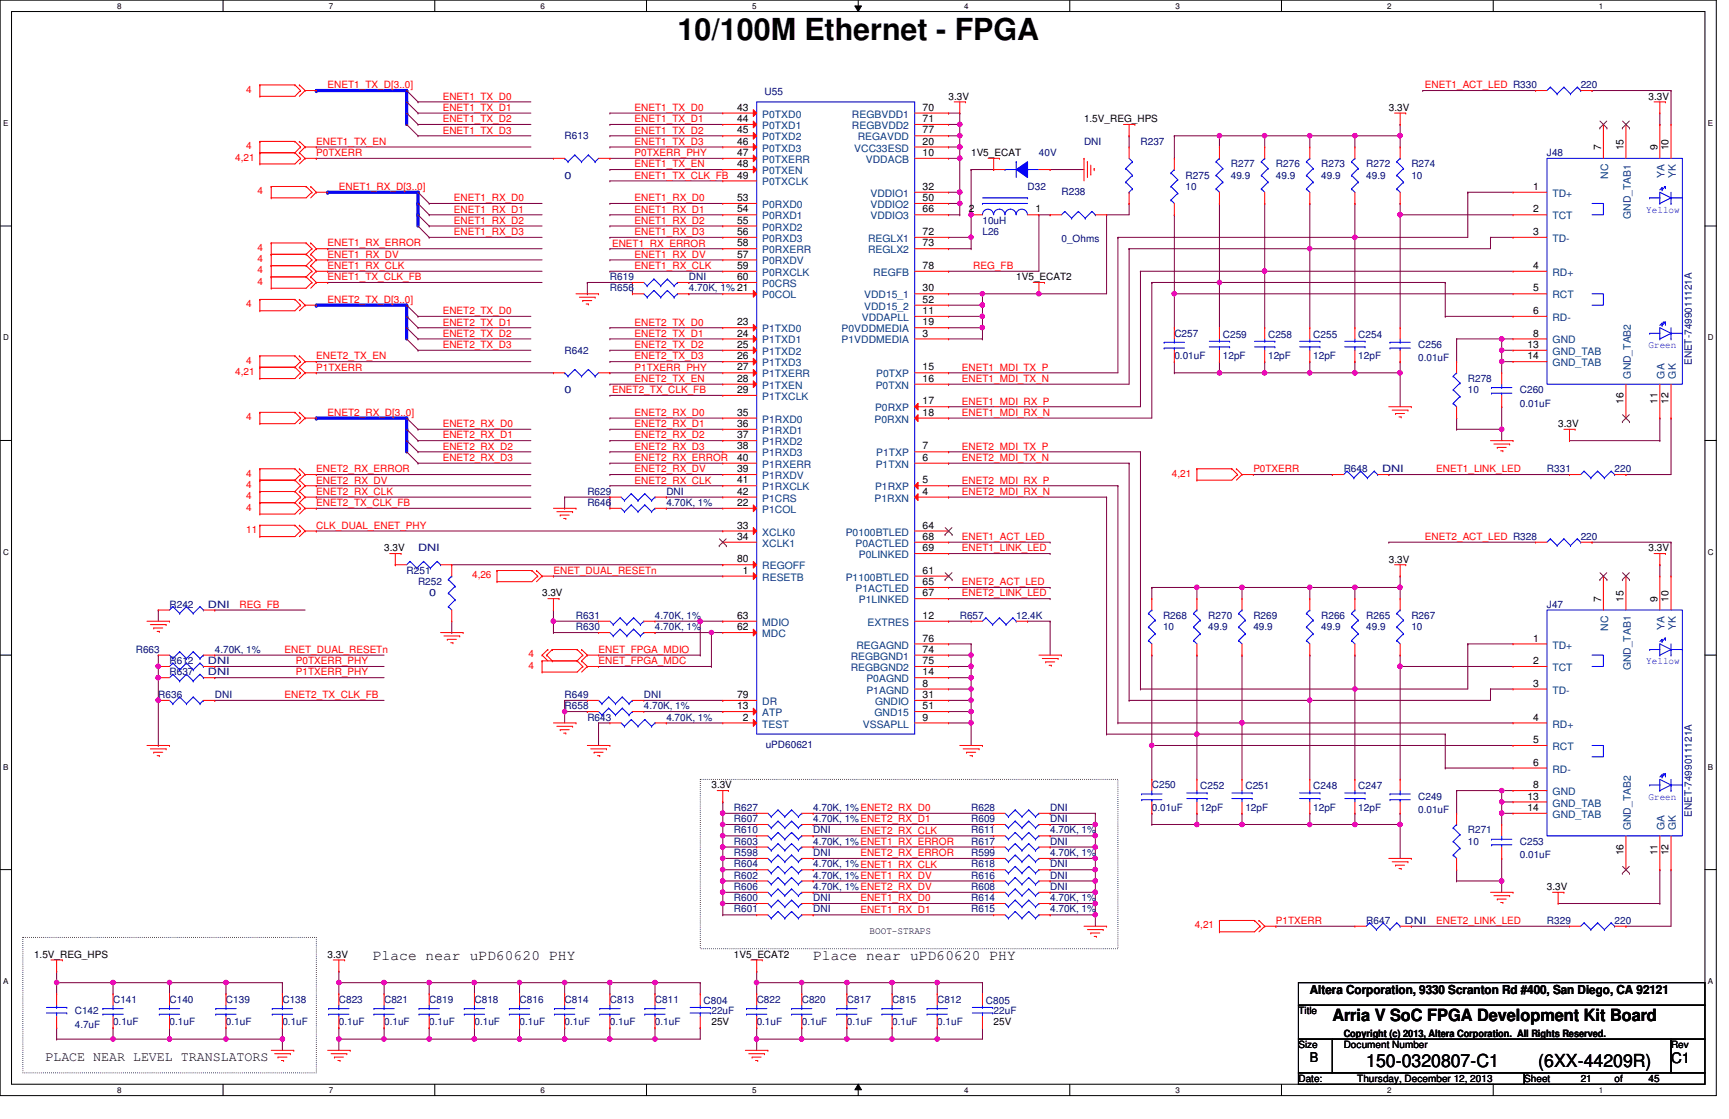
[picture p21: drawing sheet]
<svg xmlns="http://www.w3.org/2000/svg" width="432mm" height="279mm" viewBox="0 0 432 279" stroke-linecap="round" stroke-linejoin="round" font-family="sans-serif">
<defs><g id="words">
<text font-size="7.6" x="169.2" y="9.9">10/100M Ethernet - FPGA</text>
<g font-size="4.5">
<text x="341.2" y="266.3">150-0320807-C1</text>
<text x="384.2" y="266.3">(6XX-44209R)</text>
</g>
<text font-size="4.2" x="332.7" y="254.8">Arria V SoC FPGA Development Kit Board</text>
<g font-size="3.6">
<text x="93.1" y="239.8">Place near uPD60620 PHY</text>
<text x="203.1" y="239.8">Place near uPD60620 PHY</text>
<text x="417.3" y="265.5">C1</text>
</g>
<g font-size="3.3">
<text x="11.3" y="264.9">PLACE NEAR LEVEL TRANSLATORS</text>
<text x="327.1" y="265.3">B</text>
</g>
<text font-size="3.1" x="327.1" y="248.2">Altera Corporation, 9330 Scranton Rd #400, San Diego, CA 92121</text>
<g font-size="2.5" fill="#f00">
<text x="61.5" y="23.2">4</text>
<text x="81.8" y="22.1">ENET1_TX_D[3..0]</text>
<text x="355.9" y="22.1">ENET1_ACT_LED R330</text>
<text x="110.6" y="24.9">ENET1_TX_D0</text>
<text x="110.6" y="27.7">ENET1_TX_D1</text>
<text x="158.5" y="27.7">ENET1_TX_D0</text>
<text x="110.6" y="30.5">ENET1_TX_D2</text>
<text x="110.6" y="33.4">ENET1_TX_D3</text>
<text x="158.5" y="30.5">ENET1_TX_D1</text>
<text x="158.5" y="33.4">ENET1_TX_D2</text>
<text x="58.7" y="40.1">4,21</text>
<text x="61.5" y="37.3">4</text>
<text x="79" y="36.2">ENET1_TX_EN</text>
<text x="79" y="38.9">P0TXERR</text>
<text x="158.5" y="36.2">ENET1_TX_D3</text>
<text x="158.5" y="41.8">ENET1_TX_EN</text>
<text x="158.5" y="39">P0TXERR_PHY</text>
<text x="84.6" y="47.4">ENET1_RX_D[3..0]</text>
<text x="158.5" y="44.6">ENET1_TX_CLK_FB</text>
<text x="64.3" y="48.6">4</text>
<text x="113.4" y="50.2">ENET1_RX_D0</text>
<text x="113.4" y="53.1">ENET1_RX_D1</text>
<text x="158.5" y="50.2">ENET1_RX_D0</text>
<text x="158.5" y="53.1">ENET1_RX_D1</text>
<text x="113.4" y="55.9">ENET1_RX_D2</text>
<text x="113.4" y="58.7">ENET1_RX_D3</text>
<text x="158.5" y="55.9">ENET1_RX_D2</text>
<text x="158.5" y="58.7">ENET1_RX_D3</text>
<text x="64.3" y="62.7">4</text>
<text x="64.3" y="65.4">4</text>
<text x="81.8" y="61.5">ENET1_RX_ERROR</text>
<text x="81.8" y="64.3">ENET1_RX_DV</text>
<text x="152.9" y="61.6">ENET1_RX_ERROR</text>
<text x="158.5" y="64.3">ENET1_RX_DV</text>
<text x="64.3" y="68.3">4</text>
<text x="64.3" y="71.1">4</text>
<text x="81.8" y="67.1">ENET1_RX_CLK</text>
<text x="81.8" y="70">ENET1_TX_CLK_FB</text>
<text x="158.5" y="67.2">ENET1_RX_CLK</text>
<text x="243.1" y="67.2">REG_FB</text>
<text x="61.5" y="76.8">4</text>
<text x="81.8" y="75.6">ENET2_TX_D[3..0]</text>
<text x="110.6" y="78.4">ENET2_TX_D0</text>
<text x="110.6" y="81.3">ENET2_TX_D1</text>
<text x="158.5" y="81.3">ENET2_TX_D0</text>
<text x="79" y="89.7">ENET2_TX_EN</text>
<text x="110.6" y="84.1">ENET2_TX_D2</text>
<text x="110.6" y="86.9">ENET2_TX_D3</text>
<text x="158.5" y="86.9">ENET2_TX_D2</text>
<text x="158.5" y="84.1">ENET2_TX_D1</text>
<text x="158.5" y="89.7">ENET2_TX_D3</text>
<text x="58.7" y="93.6">4,21</text>
<text x="61.5" y="90.8">4</text>
<text x="79" y="92.5">P1TXERR</text>
<text x="158.5" y="95.4">ENET2_TX_EN</text>
<text x="158.5" y="92.5">P1TXERR_PHY</text>
<text x="240.2" y="92.5">ENET1_MDI_TX_P</text>
<text x="240.2" y="95.4">ENET1_MDI_TX_N</text>
<text x="152.9" y="98.2">ENET2_TX_CLK_FB</text>
<text x="240.2" y="101">ENET1_MDI_RX_P</text>
<text x="61.5" y="104.9">4</text>
<text x="81.8" y="103.8">ENET2_RX_D[3..0]</text>
<text x="110.6" y="106.6">ENET2_RX_D0</text>
<text x="158.5" y="103.8">ENET2_RX_D0</text>
<text x="158.5" y="106.6">ENET2_RX_D1</text>
<text x="240.2" y="103.8">ENET1_MDI_RX_N</text>
<text x="110.6" y="112.3">ENET2_RX_D2</text>
<text x="110.6" y="109.5">ENET2_RX_D1</text>
<text x="158.5" y="109.5">ENET2_RX_D2</text>
<text x="158.5" y="112.3">ENET2_RX_D3</text>
<text x="240.2" y="112.3">ENET2_MDI_TX_P</text>
<text x="61.5" y="119">4</text>
<text x="79" y="117.9">ENET2_RX_ERROR</text>
<text x="110.6" y="115.1">ENET2_RX_D3</text>
<text x="158.5" y="117.9">ENET2_RX_DV</text>
<text x="158.5" y="115.1">ENET2_RX_ERROR</text>
<text x="240.2" y="115.1">ENET2_MDI_TX_N</text>
<text x="292.7" y="119">4,21</text>
<text x="313" y="117.9">P0TXERR</text>
<text x="358.7" y="117.9">ENET1_LINK_LED</text>
<text x="61.5" y="124.7">4</text>
<text x="61.5" y="121.8">4</text>
<text x="79" y="123.5">ENET2_RX_CLK</text>
<text x="79" y="120.7">ENET2_RX_DV</text>
<text x="158.5" y="120.7">ENET2_RX_CLK</text>
<text x="240.2" y="120.7">ENET2_MDI_RX_P</text>
<text x="240.2" y="123.6">ENET2_MDI_RX_N</text>
<text x="61.5" y="127.5">4</text>
<text x="79" y="126.4">ENET2_TX_CLK_FB</text>
<text x="79" y="132">CLK_DUAL_ENET_PHY</text>
<text x="61.5" y="133.1">11</text>
<text x="240.2" y="137.7">ENET1_LINK_LED</text>
<text x="240.2" y="134.8">ENET1_ACT_LED</text>
<text x="355.9" y="134.8">ENET2_ACT_LED R328</text>
<text x="138.2" y="143.3">ENET_DUAL_RESETn</text>
<text x="117.9" y="144.4">4,26</text>
<text x="240.2" y="148.9">ENET2_LINK_LED</text>
<text x="240.2" y="146.1">ENET2_ACT_LED</text>
<text x="59.8" y="151.8">REG_FB</text>
<text x="71.1" y="163">ENET_DUAL_RESETn</text>
<text x="73.9" y="165.9">P0TXERR_PHY</text>
<text x="132" y="167">4</text>
<text x="132" y="164.1">4</text>
<text x="149.5" y="165.8">ENET_FPGA_MDC</text>
<text x="149.5" y="163">ENET_FPGA_MDIO</text>
<text x="73.9" y="168.7">P1TXERR_PHY</text>
<text x="71.1" y="174.3">ENET2_TX_CLK_FB</text>
<text x="214.9" y="208.2">ENET2_RX_CLK</text>
<text x="214.9" y="213.8">ENET2_RX_ERROR</text>
<text x="214.9" y="225">ENET1_RX_D0</text>
<text x="214.9" y="227.9">ENET1_RX_D1</text>
<text x="298.4" y="231.8">4,21</text>
<text x="318.6" y="230.7">P1TXERR</text>
<text x="358.7" y="230.7">ENET2_LINK_LED</text>
</g>
<g font-size="2.5" fill="#000080">
<text x="190.9" y="23.7">U55</text>
<text x="394.8" y="22.1">220</text>
<text x="141" y="34.7">R613</text>
<text x="259.5" y="38.9">40V</text>
<text x="270.7" y="36.2">DNI</text>
<text x="284.8" y="36.2">R237</text>
<text x="307.4" y="41.8">R277</text>
<text x="318.6" y="41.8">R276</text>
<text x="329.9" y="41.8">R273</text>
<text x="341.2" y="41.8">R272</text>
<text x="352.5" y="41.8">R274</text>
<text x="386.3" y="38.9">J48</text>
<text x="141" y="44.6">0</text>
<text x="256.6" y="47.4">D32</text>
<text x="296.1" y="44.6">R275</text>
<text x="296.1" y="47.4">10</text>
<text x="307.4" y="44.6">49.9</text>
<text x="318.6" y="44.6">49.9</text>
<text x="329.9" y="44.6">49.9</text>
<text x="341.2" y="44.6">49.9</text>
<text x="352.5" y="44.6">10</text>
<text x="265.1" y="48.8">R238</text>
<text x="245.4" y="58.7">L26</text>
<text x="245.4" y="55.9">10uH</text>
<text x="265.1" y="60.4">0_Ohms</text>
<text x="152.3" y="70">R619</text>
<text x="172" y="70">DNI</text>
<text x="152.3" y="72.8">R656</text>
<text x="172" y="72.8">4.70K, 1% 21</text>
<text x="141" y="88.3">R642</text>
<text x="293.3" y="84.1">C257</text>
<text x="293.3" y="89.7">0.01uF</text>
<text x="305.4" y="84.3">C259</text>
<text x="305.4" y="89.7">12pF</text>
<text x="316.7" y="84.3">C258</text>
<text x="316.7" y="89.7">12pF</text>
<text x="328" y="84.3">C255</text>
<text x="328" y="89.7">12pF</text>
<text x="339.2" y="84.3">C254</text>
<text x="339.2" y="89.7">12pF</text>
<text x="354.2" y="86.9">C256</text>
<text x="354.2" y="90.3">0.01uF</text>
<text x="366.6" y="95.3">R278</text>
<text x="422.5" y="91.1" transform="rotate(-90 422.5 91.1)">ENET-7499011121A</text>
<text x="141" y="98.2">0</text>
<text x="366.6" y="98.2">10</text>
<text x="379.6" y="98.2">C260</text>
<text x="379.6" y="101.6">0.01uF</text>
<text x="335.6" y="117.9">R648</text>
<text x="345.1" y="117.9">DNI</text>
<text x="386.3" y="117.9">R331</text>
<text x="403.2" y="117.9">220</text>
<text x="146.7" y="123.5">R629</text>
<text x="166.4" y="123.5">DNI</text>
<text x="146.7" y="126.4">R646</text>
<text x="166.4" y="126.4">4.70K, 1%</text>
<text x="104.4" y="137.6">DNI</text>
<text x="394.8" y="134.8">220</text>
<text x="101.6" y="143.3">R251</text>
<text x="104.4" y="146.1">R252</text>
<text x="107.2" y="148.9">0</text>
<text x="42.3" y="151.7">R242</text>
<text x="51.9" y="151.7">DNI</text>
<text x="143.8" y="154.6">R631</text>
<text x="163.6" y="154.6">4.70K, 1%</text>
<text x="239.7" y="154.6">R657</text>
<text x="253.8" y="154.6">12.4K</text>
<text x="290.4" y="154.6">R268</text>
<text x="301.8" y="154.6">R270</text>
<text x="313" y="154.6">R269</text>
<text x="329.9" y="154.6">R266</text>
<text x="341.2" y="154.6">R265</text>
<text x="352.5" y="154.6">R267</text>
<text x="386.3" y="151.7">J47</text>
<text x="143.8" y="157.4">R630</text>
<text x="163.6" y="157.4">4.70K, 1%</text>
<text x="290.4" y="157.4">10</text>
<text x="301.8" y="157.4">49.9</text>
<text x="313" y="157.4">49.9</text>
<text x="329.9" y="157.4">49.9</text>
<text x="341.2" y="157.4">49.9</text>
<text x="352.5" y="157.4">10</text>
<text x="33.9" y="163">R663</text>
<text x="42.3" y="165.8">R612</text>
<text x="51.9" y="165.8">DNI</text>
<text x="53.6" y="163">4.70K, 1%</text>
<text x="42.3" y="168.7">R637</text>
<text x="51.9" y="168.7">DNI</text>
<text x="39.5" y="174.3">R636</text>
<text x="53.6" y="174.3">DNI</text>
<text x="141" y="174.3">R649</text>
<text x="141" y="177.1">R658</text>
<text x="146.7" y="179.9">R643</text>
<text x="160.8" y="174.3">DNI</text>
<text x="160.8" y="177.1">4.70K, 1%</text>
<text x="166.4" y="179.9">4.70K, 1%</text>
<text x="191.2" y="186.7">uPD60621</text>
<text x="287.7" y="196.8">C250</text>
<text x="299.8" y="197.1">C252</text>
<text x="311" y="197.1">C251</text>
<text x="328" y="197.1">C248</text>
<text x="339.2" y="197.1">C247</text>
<text x="183.3" y="202.5">R627</text>
<text x="203.1" y="202.5">4.70K, 1%ENET2_RX_D0</text>
<text x="242.5" y="202.5">R628</text>
<text x="262.3" y="202.5">DNI</text>
<text x="287.7" y="202.5">0.01uF</text>
<text x="299.8" y="202.5">12pF</text>
<text x="311" y="202.5">12pF</text>
<text x="328" y="202.5">12pF</text>
<text x="339.2" y="202.5">12pF</text>
<text x="354.2" y="199.6">C249</text>
<text x="354.2" y="203">0.01uF</text>
<text x="422.5" y="203.9" transform="rotate(-90 422.5 203.9)">ENET-7499011121A</text>
<text x="183.3" y="205.3">R607</text>
<text x="183.3" y="208.1">R610</text>
<text x="203.1" y="205.3">4.70K, 1%ENET2_RX_D1</text>
<text x="203.1" y="208.1">DNI</text>
<text x="242.5" y="205.3">R609</text>
<text x="242.5" y="208.1">R611</text>
<text x="262.3" y="205.3">DNI</text>
<text x="262.3" y="208.1">4.70K, 1%</text>
<text x="366.6" y="208.1">R271</text>
<text x="183.3" y="210.9">R603</text>
<text x="183.3" y="213.7">R598</text>
<text x="203.1" y="210.9">4.70K, 1%ENET1_RX_ERROR</text>
<text x="203.1" y="213.7">DNI</text>
<text x="242.5" y="210.9">R617</text>
<text x="242.5" y="213.7">R599</text>
<text x="262.3" y="210.9">DNI</text>
<text x="262.3" y="213.7">4.70K, 1%</text>
<text x="366.6" y="210.9">10</text>
<text x="379.6" y="210.9">C253</text>
<text x="379.6" y="214.3">0.01uF</text>
<text x="183.3" y="216.6">R604</text>
<text x="183.3" y="219.4">R602</text>
<text x="203.1" y="216.6">4.70K, 1%ENET1_RX_CLK</text>
<text x="203.1" y="219.4">4.70K, 1%ENET1_RX_DV</text>
<text x="242.5" y="219.4">R616</text>
<text x="242.5" y="216.6">R618</text>
<text x="262.3" y="219.4">DNI</text>
<text x="262.3" y="216.6">DNI</text>
<text x="183.3" y="227.8">R601</text>
<text x="183.3" y="225">R600</text>
<text x="183.3" y="222.2">R606</text>
<text x="203.1" y="227.8">DNI</text>
<text x="203.1" y="225">DNI</text>
<text x="203.1" y="222.2">4.70K, 1%ENET2_RX_DV</text>
<text x="242.5" y="222.2">R608</text>
<text x="242.5" y="227.8">R615</text>
<text x="242.5" y="225">R614</text>
<text x="262.3" y="222.2">DNI</text>
<text x="262.3" y="227.8">4.70K, 1%</text>
<text x="262.3" y="225">4.70K, 1%</text>
<text x="341.2" y="230.7">R647</text>
<text x="350.8" y="230.7">DNI</text>
<text x="386.3" y="230.7">R329</text>
<text x="403.2" y="230.7">220</text>
<text x="28.2" y="250.4">C141</text>
<text x="42.3" y="250.4">C140</text>
<text x="56.4" y="250.4">C139</text>
<text x="70.5" y="250.4">C138</text>
<text x="84.6" y="250.4">C823</text>
<text x="95.9" y="250.4">C821</text>
<text x="107.2" y="250.4">C819</text>
<text x="118.5" y="250.4">C818</text>
<text x="129.8" y="250.4">C816</text>
<text x="141" y="250.4">C814</text>
<text x="152.3" y="250.4">C813</text>
<text x="163.6" y="250.4">C811</text>
<text x="175.7" y="250.7">C804</text>
<text x="189" y="250.4">C822</text>
<text x="200.2" y="250.4">C820</text>
<text x="211.5" y="250.4">C817</text>
<text x="222.8" y="250.4">C815</text>
<text x="234.1" y="250.4">C812</text>
<text x="246.2" y="250.7">C805</text>
<text x="18.7" y="253.2">C142</text>
<text x="18.7" y="256.6">4.7uF</text>
<text x="28.2" y="256">0.1uF</text>
<text x="42.3" y="256">0.1uF</text>
<text x="56.4" y="256">0.1uF</text>
<text x="70.5" y="256">0.1uF</text>
<text x="84.6" y="256">0.1uF</text>
<text x="95.9" y="256">0.1uF</text>
<text x="107.2" y="256">0.1uF</text>
<text x="118.5" y="256">0.1uF</text>
<text x="129.8" y="256">0.1uF</text>
<text x="141" y="256">0.1uF</text>
<text x="152.3" y="256">0.1uF</text>
<text x="163.6" y="256">0.1uF</text>
<text x="177.7" y="253.2">22uF</text>
<text x="189" y="256">0.1uF</text>
<text x="200.2" y="256">0.1uF</text>
<text x="211.5" y="256">0.1uF</text>
<text x="222.8" y="256">0.1uF</text>
<text x="234.1" y="256">0.1uF</text>
<text x="248.2" y="253.2">22uF</text>
</g>
<g font-size="2.5">
<text x="184.1" y="27.6">43</text>
<text x="230.4" y="27.6">70</text>
<text x="236.9" y="24.8">3.3V</text>
<text x="346.8" y="27.7">3.3V</text>
<text x="411.7" y="24.8">3.3V</text>
<text x="184.1" y="30.5">44</text>
<text x="184.1" y="33.3">45</text>
<text x="230.4" y="30.5">71</text>
<text x="230.4" y="33.3">77</text>
<text x="270.7" y="30.5">1.5V_REG_HPS</text>
<text x="184.1" y="36.1">46</text>
<text x="184.1" y="38.9">47</text>
<text x="184.1" y="41.7">48</text>
<text x="230.4" y="36.1">20</text>
<text x="230.4" y="38.9">10</text>
<text x="242.5" y="38.9">1V5_ECAT</text>
<text x="399.8" y="37.5" transform="rotate(-90 399.8 37.5)">7</text>
<text x="405.5" y="37.5" transform="rotate(-90 405.5 37.5)">15</text>
<text x="413.9" y="37.5" transform="rotate(-90 413.9 37.5)">9</text>
<text x="416.7" y="37.5" transform="rotate(-90 416.7 37.5)">10</text>
<text x="184.1" y="44.6">49</text>
<text x="230.4" y="47.4">32</text>
<text x="382.9" y="47.4">1</text>
<text x="184.1" y="50.2">53</text>
<text x="184.1" y="53">54</text>
<text x="230.4" y="53">66</text>
<text x="230.4" y="50.2">50</text>
<text x="241.9" y="53">2</text>
<text x="258.6" y="53">1</text>
<text x="382.9" y="53">2</text>
<text x="184.1" y="55.8">55</text>
<text x="184.1" y="58.7">56</text>
<text x="230.4" y="58.7">72</text>
<text x="382.9" y="58.7">3</text>
<text x="184.1" y="64.3">57</text>
<text x="184.1" y="61.5">58</text>
<text x="230.4" y="61.5">73</text>
<text x="184.1" y="67.1">59</text>
<text x="184.1" y="69.9">60</text>
<text x="230.4" y="67.1">78</text>
<text x="253.8" y="70">1V5_ECAT2</text>
<text x="382.9" y="67.1">4</text>
<text x="230.4" y="72.8">30</text>
<text x="230.4" y="75.6">52</text>
<text x="382.9" y="72.8">5</text>
<text x="184.1" y="81.2">23</text>
<text x="230.4" y="78.4">11</text>
<text x="230.4" y="81.2">19</text>
<text x="382.9" y="78.4">6</text>
<text x="184.1" y="84">24</text>
<text x="184.1" y="86.9">25</text>
<text x="184.1" y="89.7">26</text>
<text x="230.4" y="84">3</text>
<text x="381.5" y="86.9">13</text>
<text x="381.5" y="89.7">14</text>
<text x="382.9" y="84">8</text>
<text x="184.1" y="95.3">28</text>
<text x="184.1" y="92.5">27</text>
<text x="230.4" y="92.5">15</text>
<text x="230.4" y="95.3">16</text>
<text x="184.1" y="98.1">29</text>
<text x="230.4" y="101">17</text>
<text x="405.5" y="100.8" transform="rotate(-90 405.5 100.8)">16</text>
<text x="413.9" y="100.8" transform="rotate(-90 413.9 100.8)">11</text>
<text x="416.7" y="100.8" transform="rotate(-90 416.7 100.8)">12</text>
<text x="184.1" y="106.6">36</text>
<text x="184.1" y="103.8">35</text>
<text x="230.4" y="103.8">18</text>
<text x="389.1" y="106.6">3.3V</text>
<text x="184.1" y="109.4">37</text>
<text x="184.1" y="112.2">38</text>
<text x="230.4" y="112.2">7</text>
<text x="184.1" y="117.9">39</text>
<text x="184.1" y="115.1">40</text>
<text x="230.4" y="115.1">6</text>
<text x="184.1" y="120.7">41</text>
<text x="184.1" y="123.5">42</text>
<text x="230.4" y="120.7">5</text>
<text x="230.4" y="123.5">4</text>
<text x="184.1" y="132">33</text>
<text x="184.1" y="126.3">22</text>
<text x="230.4" y="132">64</text>
<text x="95.9" y="137.6">3.3V</text>
<text x="184.1" y="134.8">34</text>
<text x="230.4" y="134.8">68</text>
<text x="230.4" y="137.6">69</text>
<text x="411.7" y="137.6">3.3V</text>
<text x="184.1" y="140.4">80</text>
<text x="185.5" y="143.3">1</text>
<text x="230.4" y="143.3">61</text>
<text x="346.8" y="140.5">3.3V</text>
<text x="135.4" y="148.9">3.3V</text>
<text x="230.4" y="146.1">65</text>
<text x="230.4" y="148.9">67</text>
<text x="184.1" y="154.5">63</text>
<text x="230.4" y="154.5">12</text>
<text x="399.8" y="150.3" transform="rotate(-90 399.8 150.3)">7</text>
<text x="405.5" y="150.3" transform="rotate(-90 405.5 150.3)">15</text>
<text x="413.9" y="150.3" transform="rotate(-90 413.9 150.3)">9</text>
<text x="416.7" y="150.3" transform="rotate(-90 416.7 150.3)">10</text>
<text x="184.1" y="157.4">62</text>
<text x="230.4" y="160.2">76</text>
<text x="382.9" y="160.2">1</text>
<text x="230.4" y="163">74</text>
<text x="230.4" y="165.8">75</text>
<text x="382.9" y="165.8">2</text>
<text x="230.4" y="168.6">14</text>
<text x="230.4" y="171.4">8</text>
<text x="382.9" y="171.4">3</text>
<text x="184.1" y="177.1">13</text>
<text x="184.1" y="174.3">79</text>
<text x="185.5" y="179.9">2</text>
<text x="230.4" y="174.3">31</text>
<text x="230.4" y="177.1">51</text>
<text x="230.4" y="179.9">9</text>
<text x="382.9" y="179.9">4</text>
<text x="382.9" y="185.5">5</text>
<text x="382.9" y="191.2">6</text>
<text x="177.7" y="196.8">3.3V</text>
<text x="382.9" y="196.8">8</text>
<text x="381.5" y="199.6">13</text>
<text x="381.5" y="202.5">14</text>
<text x="405.5" y="213.6" transform="rotate(-90 405.5 213.6)">16</text>
<text x="413.9" y="213.6" transform="rotate(-90 413.9 213.6)">11</text>
<text x="416.7" y="213.6" transform="rotate(-90 416.7 213.6)">12</text>
<text x="386.3" y="222.2">3.3V</text>
<text x="217.2" y="233.3">BOOT-STRAPS</text>
<text x="8.5" y="239.1">1.5V_REG_HPS</text>
<text x="81.8" y="239.1">3.3V</text>
<text x="183.3" y="239.1">1V5_ECAT2</text>
<text x="177.7" y="256">25V</text>
<text x="248.2" y="256">25V</text>
<text x="324.3" y="253.2">Title</text>
<text x="324.3" y="261.7">Size</text>
<text x="335.6" y="259">Copyright (c) 2013, Altera Corporation. All Rights Reserved.</text>
<text x="335.6" y="261.7">Document Number</text>
<text x="417.3" y="261.7">Rev</text>
<text x="324.3" y="270.1">Date:</text>
<text x="339" y="270.1">Thursday, December 12, 2013</text>
<text x="380.7" y="270.1">Sheet</text>
<text x="394.8" y="270.1">21</text>
<text x="403.2" y="270.1">of</text>
<text x="411.7" y="270.1">45</text>
</g>
<g font-size="2.5" fill="#004080">
<text x="190.4" y="29.4">P0TXD0</text>
<text x="212.8" y="29.4">REGBVDD1</text>
<text x="190.4" y="32.2">P0TXD1</text>
<text x="190.4" y="35.1">P0TXD2</text>
<text x="212.8" y="32.2">REGBVDD2</text>
<text x="214.2" y="35.1">REGAVDD</text>
<text x="190.4" y="37.8">P0TXD3</text>
<text x="190.4" y="40.7">P0TXERR</text>
<text x="213.4" y="37.8">VCC33ESD</text>
<text x="216.2" y="40.7">VDDACB</text>
<text x="190.4" y="43.5">P0TXEN</text>
<text x="190.4" y="46.3">P0TXCLK</text>
<text x="401.6" y="44.7" transform="rotate(-90 401.6 44.7)">NC</text>
<text x="415.7" y="44.4" transform="rotate(-90 415.7 44.4)">YA</text>
<text x="418.5" y="44.4" transform="rotate(-90 418.5 44.4)">YK</text>
<text x="190.4" y="51.9">P0RXD0</text>
<text x="217.4" y="49.1">VDDIO1</text>
<text x="217.4" y="51.9">VDDIO2</text>
<text x="387.7" y="49.1">TD+</text>
<text x="190.4" y="54.8">P0RXD1</text>
<text x="190.4" y="57.6">P0RXD2</text>
<text x="217.4" y="54.8">VDDIO3</text>
<text x="387.7" y="54.8">TCT</text>
<text x="407.2" y="54.6" transform="rotate(-90 407.2 54.6)">GND_TAB1</text>
<text x="190.4" y="60.4">P0RXD3</text>
<text x="190.4" y="63.2">P0RXERR</text>
<text x="216.8" y="60.4">REGLX1</text>
<text x="216.8" y="63.2">REGLX2</text>
<text x="387.7" y="60.4">TD-</text>
<text x="190.4" y="66">P0RXDV</text>
<text x="190.4" y="68.9">P0RXCLK</text>
<text x="190.4" y="71.7">P0CRS</text>
<text x="218.1" y="68.9">REGFB</text>
<text x="387.7" y="68.9">RD+</text>
<text x="190.4" y="74.5">P0COL</text>
<text x="215.8" y="74.5">VDD15_1</text>
<text x="215.8" y="77.3">VDD15_2</text>
<text x="387.7" y="74.5">RCT</text>
<text x="190.4" y="83">P1TXD0</text>
<text x="210.2" y="83">P0VDDMEDIA</text>
<text x="215.2" y="80.1">VDDAPLL</text>
<text x="387.7" y="80.1">RD-</text>
<text x="190.4" y="85.8">P1TXD1</text>
<text x="190.4" y="88.6">P1TXD2</text>
<text x="210.2" y="85.8">P1VDDMEDIA</text>
<text x="387.7" y="85.8">GND</text>
<text x="387.7" y="88.6">GND_TAB</text>
<text x="190.4" y="91.4">P1TXD3</text>
<text x="190.4" y="94.2">P1TXERR</text>
<text x="218.8" y="94.2">P0TXP</text>
<text x="387.7" y="91.4">GND_TAB</text>
<text x="407.2" y="94.5" transform="rotate(-90 407.2 94.5)">GND_TAB2</text>
<text x="415.7" y="94.5" transform="rotate(-90 415.7 94.5)">GA</text>
<text x="418.5" y="94.5" transform="rotate(-90 418.5 94.5)">GK</text>
<text x="190.4" y="97.1">P1TXEN</text>
<text x="190.4" y="99.9">P1TXCLK</text>
<text x="218.7" y="97.1">P0TXN</text>
<text x="190.4" y="105.5">P1RXD0</text>
<text x="218.4" y="105.5">P0RXN</text>
<text x="218.5" y="102.7">P0RXP</text>
<text x="190.4" y="108.3">P1RXD1</text>
<text x="190.4" y="111.2">P1RXD2</text>
<text x="190.4" y="114">P1RXD3</text>
<text x="218.8" y="114">P1TXP</text>
<text x="190.4" y="119.6">P1RXDV</text>
<text x="190.4" y="116.8">P1RXERR</text>
<text x="218.7" y="116.8">P1TXN</text>
<text x="190.4" y="122.4">P1RXCLK</text>
<text x="190.4" y="125.3">P1CRS</text>
<text x="218.4" y="125.3">P1RXN</text>
<text x="218.5" y="122.4">P1RXP</text>
<text x="190.4" y="128.1">P1COL</text>
<text x="190.4" y="133.7">XCLK0</text>
<text x="190.4" y="136.5">XCLK1</text>
<text x="211.2" y="133.7">P0100BTLED</text>
<text x="213.7" y="136.5">P0ACTLED</text>
<text x="190.4" y="142.2">REGOFF</text>
<text x="214.5" y="139.4">P0LINKED</text>
<text x="190.4" y="145">RESETB</text>
<text x="211.2" y="145">P1100BTLED</text>
<text x="213.7" y="147.8">P1ACTLED</text>
<text x="214.5" y="150.6">P1LINKED</text>
<text x="190.4" y="159.1">MDC</text>
<text x="190.4" y="156.3">MDIO</text>
<text x="213.9" y="161.9">REGAGND</text>
<text x="216.7" y="156.3">EXTRES</text>
<text x="387.7" y="161.9">TD+</text>
<text x="401.6" y="157.4" transform="rotate(-90 401.6 157.4)">NC</text>
<text x="415.7" y="157.2" transform="rotate(-90 415.7 157.2)">YA</text>
<text x="418.5" y="157.2" transform="rotate(-90 418.5 157.2)">YK</text>
<text x="212.5" y="164.7">REGBGND1</text>
<text x="212.5" y="167.6">REGBGND2</text>
<text x="387.7" y="167.6">TCT</text>
<text x="407.2" y="167.4" transform="rotate(-90 407.2 167.4)">GND_TAB1</text>
<text x="216.4" y="170.3">P0AGND</text>
<text x="216.4" y="173.2">P1AGND</text>
<text x="387.7" y="173.2">TD-</text>
<text x="190.4" y="178.8">ATP</text>
<text x="190.4" y="176">DR</text>
<text x="218.4" y="178.8">GND15</text>
<text x="218.5" y="176">GNDIO</text>
<text x="190.4" y="181.7">TEST</text>
<text x="215.5" y="181.7">VSSAPLL</text>
<text x="387.7" y="181.7">RD+</text>
<text x="387.7" y="187.3">RCT</text>
<text x="387.7" y="192.9">RD-</text>
<text x="387.7" y="198.5">GND</text>
<text x="387.7" y="201.4">GND_TAB</text>
<text x="387.7" y="204.2">GND_TAB</text>
<text x="407.2" y="207.3" transform="rotate(-90 407.2 207.3)">GND_TAB2</text>
<text x="415.7" y="207.3" transform="rotate(-90 415.7 207.3)">GA</text>
<text x="418.5" y="207.3" transform="rotate(-90 418.5 207.3)">GK</text>
</g>
<g font-size="2.5" fill="#00f">
<text x="411.1" y="53.1">Yellow</text>
<text x="411.7" y="86.9">Green</text>
<text x="411.1" y="165.9">Yellow</text>
<text x="411.7" y="199.7">Green</text>
</g>
<g font-size="2">
<text x="29.3" y="2.2">8</text>
<text x="82.1" y="2.2">7</text>
<text x="135" y="2.2">6</text>
<text x="187.9" y="2.2">5</text>
<text x="240.7" y="2.2">4</text>
<text x="293.6" y="2.2">3</text>
<text x="346.5" y="2.2">2</text>
<text x="399.3" y="2.2">1</text>
<text x=".8" y="31.5">E</text>
<text x="426.5" y="31.5">E</text>
<text x=".8" y="85">D</text>
<text x="426.5" y="85">D</text>
<text x=".8" y="138.6">C</text>
<text x="426.5" y="138.6">C</text>
<text x=".8" y="192.2">B</text>
<text x="426.5" y="192.2">B</text>
<text x=".8" y="245.7">A</text>
<text x="426.5" y="245.7">A</text>
<text x="29.3" y="272.9">8</text>
<text x="82.1" y="272.9">7</text>
<text x="135" y="272.9">6</text>
<text x="187.9" y="272.9">5</text>
<text x="240.7" y="272.9">4</text>
<text x="293.6" y="272.9">3</text>
<text x="346.5" y="272.9">2</text>
<text x="399.3" y="272.9">1</text>
</g>
</g></defs>
<path d="M0 0h428.6v273.6h-428.6zM2.9 2.9h422.9v267.8h-422.9z" fill="none" stroke="#000" stroke-width=".25"/>
<g fill="#fff">
<path d="M29.3 .4h1.1v2.2h-1.1z"/>
<path d="M29.3 271.1h1.1v2.2h-1.1z"/>
</g>
<path d="M55.7 0v2.9M55.7 270.7v2.9" fill="none" stroke="#000" stroke-width=".25"/>
<g fill="#fff">
<path d="M82.1 .4h1.1v2.2h-1.1z"/>
<path d="M82.1 271.1h1.1v2.2h-1.1z"/>
</g>
<path d="M108.6 0v2.9M108.6 270.7v2.9" fill="none" stroke="#000" stroke-width=".25"/>
<g fill="#fff">
<path d="M135 .4h1.1v2.2h-1.1z"/>
<path d="M135 271.1h1.1v2.2h-1.1z"/>
</g>
<path d="M161.5 0v2.9M161.5 270.7v2.9" fill="none" stroke="#000" stroke-width=".25"/>
<g fill="#fff">
<path d="M187.9 .4h1.1v2.2h-1.1z"/>
<path d="M187.9 271.1h1.1v2.2h-1.1z"/>
</g>
<path d="M213.5 1.5h1.6l-.8 1.4zM214.3 0v2.9M214.3 270.7l.8 1.4h-1.6zM214.3 270.7v2.9" fill="none" stroke="#000" stroke-width=".25"/>
<path d="M213.5 1.5h1.6l-.8 1.4zM214.3 270.7l.8 1.4h-1.6z" fill="#000"/>
<g fill="#fff">
<path d="M240.7 .4h1.2v2.2h-1.2z"/>
<path d="M240.7 271.1h1.2v2.2h-1.2z"/>
</g>
<path d="M267.2 0v2.9M267.2 270.7v2.9" fill="none" stroke="#000" stroke-width=".25"/>
<g fill="#fff">
<path d="M293.6 .4h1.1v2.2h-1.1z"/>
<path d="M293.6 271.1h1.1v2.2h-1.1z"/>
</g>
<path d="M320 0v2.9M320 270.7v2.9" fill="none" stroke="#000" stroke-width=".25"/>
<g fill="#fff">
<path d="M346.5 .4h1.1v2.2h-1.1z"/>
<path d="M346.5 271.1h1.1v2.2h-1.1z"/>
</g>
<path d="M372.9 0v2.9M372.9 270.7v2.9" fill="none" stroke="#000" stroke-width=".25"/>
<g fill="#fff">
<path d="M399.3 .4h1.1v2.2h-1.1z"/>
<path d="M399.3 271.1h1.1v2.2h-1.1z"/>
<path d="M.8 29.6h1.3v2.3h-1.3z"/>
<path d="M426.5 29.6h1.3v2.3h-1.3z"/>
<path d="M.8 83.2h1.4v2.2h-1.4z"/>
<path d="M426.5 83.2h1.4v2.2h-1.4z"/>
</g>
<path d="M0 56.4h2.9M425.8 56.4h2.8" fill="none" stroke="#000" stroke-width=".25"/>
<g fill="#fff">
<path d="M.8 136.7h1.4v2.3h-1.4z"/>
<path d="M426.5 136.7h1.4v2.3h-1.4z"/>
</g>
<path d="M0 110h2.9M425.8 110h2.8" fill="none" stroke="#000" stroke-width=".25"/>
<g fill="#fff">
<path d="M.8 190.3h1.3v2.3h-1.3z"/>
<path d="M426.5 190.3h1.3v2.3h-1.3z"/>
</g>
<path d="M0 163.6h2.9M425.8 163.6h2.8" fill="none" stroke="#000" stroke-width=".25"/>
<g fill="#fff">
<path d="M.8 243.9h1.3v2.2h-1.3z"/>
<path d="M426.5 243.9h1.3v2.2h-1.3z"/>
</g>
<path d="M0 217.1h2.9M425.8 217.1h2.8" fill="none" stroke="#000" stroke-width=".25"/>
<path d="M174.9 194.6h104.3v42.3h-104.3zM5.7 234.1h73.3v33.8h-73.3z" fill="none" stroke="#000" stroke-width=".25" stroke-dasharray="0 .5"/>
<path d="M84.6 259.5h.1M84.6 259.5v2.8" fill="none" stroke="#800040" stroke-width=".25"/>
<circle cx="84.6" cy="259.4" r=".56" fill="#f0f"/>
<circle cx="84.6" cy="259.4" r=".56" fill="none" stroke="#f0f" stroke-width=".25"/>
<path d="M84.6 245.4h.1M84.6 245.4v2.8M84.6 245.4h11.3" fill="none" stroke="#800040" stroke-width=".25"/>
<circle cx="95.9" cy="245.3" r=".56" fill="#f0f"/>
<circle cx="95.9" cy="245.3" r=".56" fill="none" stroke="#f0f" stroke-width=".25"/>
<circle cx="84.6" cy="245.3" r=".56" fill="#f0f"/>
<circle cx="84.6" cy="245.3" r=".56" fill="none" stroke="#f0f" stroke-width=".25"/>
<path d="M84.6 259.5h.1M95.9 245.4h.1M95.9 256.6h.1M95.9 259.5h.1M95.9 245.4v2.8M95.9 256.6v2.9M95.9 245.4h11.3M107.2 245.4h.1M107.2 256.6h.1M107.2 256.6v2.9h-22.6M107.2 245.4v2.8" fill="none" stroke="#800040" stroke-width=".25"/>
<circle cx="95.9" cy="259.4" r=".56" fill="#f0f"/>
<circle cx="95.9" cy="259.4" r=".56" fill="none" stroke="#f0f" stroke-width=".25"/>
<path d="M236.9 160.8h.1M236.9 160.8h5.6M236.9 166.4h5.6M242.5 166.4h.1M242.5 180.5h.1M242.5 180.5v5.6M84.6 256.6h.1M84.6 242.5h.1M84.6 242.5v2.9M84.6 256.6v2.9" fill="none" stroke="#800040" stroke-width=".25"/>
<circle cx="242.5" cy="166.4" r=".55" fill="#f0f"/>
<circle cx="242.5" cy="166.4" r=".55" fill="none" stroke="#f0f" stroke-width=".25"/>
<path d="M236.9 169.2h5.6M236.9 172h5.6M242.5 163.6h.1M242.5 169.2h.1M242.5 166.4h.1M242.5 172h.1M242.5 163.6v8.4" fill="none" stroke="#800040" stroke-width=".25"/>
<circle cx="242.5" cy="169.2" r=".55" fill="#f0f"/>
<circle cx="242.5" cy="169.2" r=".55" fill="none" stroke="#f0f" stroke-width=".25"/>
<path d="M236.9 174.9h5.6M242.5 174.9h.1M242.5 172h.1M242.5 172v2.9" fill="none" stroke="#800040" stroke-width=".25"/>
<circle cx="242.5" cy="174.8" r=".55" fill="#f0f"/>
<circle cx="242.5" cy="174.8" r=".55" fill="none" stroke="#f0f" stroke-width=".25"/>
<circle cx="242.5" cy="172" r=".54" fill="#f0f"/>
<circle cx="242.5" cy="172" r=".54" fill="none" stroke="#f0f" stroke-width=".25"/>
<path d="M236.9 177.7h5.6M242.5 177.7h.1M242.5 174.9h.1M242.5 174.9v2.8" fill="none" stroke="#800040" stroke-width=".25"/>
<circle cx="242.5" cy="177.7" r=".55" fill="#f0f"/>
<circle cx="242.5" cy="177.7" r=".55" fill="none" stroke="#f0f" stroke-width=".25"/>
<path d="M242.5 177.7h.1M242.5 177.7v2.8M236.9 180.5h5.6M242.5 180.5h.1" fill="none" stroke="#800040" stroke-width=".25"/>
<circle cx="242.5" cy="180.5" r=".55" fill="#f0f"/>
<circle cx="242.5" cy="180.5" r=".55" fill="none" stroke="#f0f" stroke-width=".25"/>
<g fill="none" stroke="#800040" stroke-width=".25">
<path d="M79 36.7h.1M79 36.7h53.6M104.4 25.4h.1M104.4 28.2h.1M104.4 31.1h.1M104.4 33.9h.1M104.4 28.2h28.2M104.4 31.1h28.2M104.4 33.9h28.2M104.4 25.4h28.2M152.3 28.2h.1M152.3 31.1h.1"/>
<path d="M152.3 33.9h.1M152.3 36.7h.1M152.3 28.2h28.2M152.3 31.1h28.2M152.3 33.9h28.2M152.3 36.7h28.2M107.2 56.4h.1M107.2 59.3h.1M107.2 50.8h.1M107.2 53.6h.1M107.2 56.4h28.2M107.2 59.3h28.2"/>
<path d="M107.2 50.8h28.2M107.2 53.6h28.2M152.3 56.4h.1M152.3 59.3h.1M152.3 50.8h.1M152.3 53.6h.1M152.3 42.3h.1M152.3 45.2h.1M152.3 56.4h28.2M152.3 59.3h28.2M152.3 50.8h28.2M152.3 53.6h28.2"/>
<path d="M152.3 42.3h28.2M152.3 45.2h28.2M81.8 64.9h.1M81.8 67.7h.1M81.8 62.1h.1M81.8 70.5h.1M81.8 64.9h53.6M81.8 67.7h53.6M81.8 62.1h53.6M81.8 70.5h53.6M104.4 79h.1M104.4 79h28.2"/>
<path d="M152.3 64.9h.1M152.3 67.7h.1M152.3 62.1h.1M152.3 64.9h28.2M152.3 67.7h28.2M152.3 62.1h28.2M79 93.1h.1M79 90.3h.1M79 90.3h53.6M79 93.1h59.2M104.4 84.6h.1M104.4 81.8h.1"/>
<path d="M104.4 87.5h.1M104.4 81.8h28.2M104.4 87.5h28.2M104.4 84.6h28.2M152.3 81.8h.1M152.3 87.5h.1M152.3 84.6h.1M152.3 90.3h.1M152.3 95.9h.1M152.3 98.7h.1M152.3 81.8h28.2M152.3 87.5h28.2"/>
<path d="M152.3 84.6h28.2M152.3 90.3h28.2M152.3 95.9h28.2M152.3 98.7h28.2M79 118.5h.1M79 118.5h53.6M104.4 112.8h.1M104.4 107.2h.1M104.4 115.7h.1M104.4 110h.1M104.4 110h28.2M104.4 112.8h28.2"/>
<path d="M104.4 107.2h28.2M104.4 115.7h28.2M152.3 110h.1M152.3 104.4h.1M152.3 112.8h.1M152.3 107.2h.1M152.3 118.5h.1M152.3 115.7h.1M152.3 110h28.2M152.3 104.4h28.2M152.3 112.8h28.2M152.3 107.2h28.2"/>
<path d="M152.3 118.5h28.2M152.3 115.7h28.2M79 121.3h.1M79 124.1h.1M79 126.9h.1M79 121.3h53.6M79 124.1h53.6M79 126.9h53.6M152.3 121.3h.1M152.3 121.3h28.2"/>
</g>
<path d="M79 22.6h22.6" fill="none" stroke="#00f" stroke-width=".8"/>
<circle cx="79" cy="22.6" r=".4" fill="#00f"/>
<path d="M101.6 22.6v2.8" fill="none" stroke="#00f" stroke-width=".8"/>
<circle cx="101.6" cy="22.6" r=".4" fill="#00f"/>
<path d="M101.6 28.2v2.9" fill="none" stroke="#00f" stroke-width=".8"/>
<circle cx="101.6" cy="28.2" r=".4" fill="#00f"/>
<path d="M101.6 25.4v2.8" fill="none" stroke="#00f" stroke-width=".8"/>
<circle cx="101.6" cy="25.4" r=".4" fill="#00f"/>
<path d="M81.8 48h22.6" fill="none" stroke="#00f" stroke-width=".8"/>
<circle cx="81.8" cy="48" r=".4" fill="#00f"/>
<path d="M104.4 50.8v2.8" fill="none" stroke="#00f" stroke-width=".8"/>
<circle cx="104.4" cy="50.8" r=".4" fill="#00f"/>
<path d="M104.4 53.6v2.8" fill="none" stroke="#00f" stroke-width=".8"/>
<circle cx="104.4" cy="53.6" r=".4" fill="#00f"/>
<path d="M104.4 48v2.8" fill="none" stroke="#00f" stroke-width=".8"/>
<circle cx="104.4" cy="48" r=".4" fill="#00f"/>
<path d="M101.6 107.2v2.8" fill="none" stroke="#00f" stroke-width=".8"/>
<circle cx="101.6" cy="107.2" r=".4" fill="#00f"/>
<path d="M79 104.4h22.6" fill="none" stroke="#00f" stroke-width=".8"/>
<circle cx="79" cy="104.4" r=".4" fill="#00f"/>
<path d="M101.6 104.4v2.8" fill="none" stroke="#00f" stroke-width=".8"/>
<circle cx="101.6" cy="104.4" r=".4" fill="#00f"/>
<path d="M101.6 110v2.8" fill="none" stroke="#00f" stroke-width=".8"/>
<circle cx="101.6" cy="110" r=".4" fill="#00f"/>
<path d="M101.6 81.8v2.8" fill="none" stroke="#00f" stroke-width=".8"/>
<circle cx="101.6" cy="81.8" r=".4" fill="#00f"/>
<path d="M101.6 76.2v2.8" fill="none" stroke="#00f" stroke-width=".8"/>
<circle cx="101.6" cy="76.2" r=".4" fill="#00f"/>
<path d="M79 76.2h22.6" fill="none" stroke="#00f" stroke-width=".8"/>
<circle cx="79" cy="76.2" r=".4" fill="#00f"/>
<path d="M101.6 79v2.8" fill="none" stroke="#00f" stroke-width=".8"/>
<circle cx="101.6" cy="79" r=".4" fill="#00f"/>
<path d="M14.1 245.4h.1M14.1 256.6h.1M14.1 259.5h.1M14.1 242.5h.1M14.1 242.5v5.7M14.1 256.6v2.9M14.1 245.4h14.1M28.2 259.5h.1M42.3 256.6h.1M42.3 256.6v2.9h-28.2" fill="none" stroke="#800040" stroke-width=".25"/>
<circle cx="14.1" cy="245.3" r=".56" fill="#f0f"/>
<circle cx="14.1" cy="245.3" r=".56" fill="none" stroke="#f0f" stroke-width=".25"/>
<path d="M42.3 245.4h.1M42.3 245.4h14.1M56.4 245.4h.1M56.4 245.4v2.8" fill="none" stroke="#800040" stroke-width=".25"/>
<circle cx="56.4" cy="245.3" r=".56" fill="#f0f"/>
<circle cx="56.4" cy="245.3" r=".56" fill="none" stroke="#f0f" stroke-width=".25"/>
<circle cx="42.3" cy="245.3" r=".56" fill="#f0f"/>
<circle cx="42.3" cy="245.3" r=".56" fill="none" stroke="#f0f" stroke-width=".25"/>
<path d="M42.3 259.5h.1M56.4 245.4h.1M56.4 256.6h.1M56.4 245.4h14.1M56.4 256.6v2.9h-14.1M70.5 245.4h.1M70.5 245.4v2.8" fill="none" stroke="#800040" stroke-width=".25"/>
<circle cx="56.4" cy="259.4" r=".56" fill="#f0f"/>
<circle cx="56.4" cy="259.4" r=".56" fill="none" stroke="#f0f" stroke-width=".25"/>
<circle cx="42.3" cy="259.4" r=".56" fill="#f0f"/>
<circle cx="42.3" cy="259.4" r=".56" fill="none" stroke="#f0f" stroke-width=".25"/>
<path d="M56.4 259.5h.1M56.4 259.5h14.1M70.5 256.6h.1M70.5 259.5h.1M70.5 256.6v5.7" fill="none" stroke="#800040" stroke-width=".25"/>
<circle cx="70.5" cy="259.4" r=".56" fill="#f0f"/>
<circle cx="70.5" cy="259.4" r=".56" fill="none" stroke="#f0f" stroke-width=".25"/>
<path d="M28.2 245.4h.1M28.2 245.4h14.1M28.2 245.4v2.8M42.3 245.4h.1M42.3 245.4v2.8" fill="none" stroke="#800040" stroke-width=".25"/>
<circle cx="28.2" cy="245.3" r=".56" fill="#f0f"/>
<circle cx="28.2" cy="245.3" r=".56" fill="none" stroke="#f0f" stroke-width=".25"/>
<path d="M28.2 256.6h.1M28.2 256.6v2.9" fill="none" stroke="#800040" stroke-width=".25"/>
<circle cx="28.2" cy="259.4" r=".56" fill="#f0f"/>
<circle cx="28.2" cy="259.4" r=".56" fill="none" stroke="#f0f" stroke-width=".25"/>
<path d="M236.9 28.2h.1M236.9 28.2h2.8M236.9 31.1h2.8M239.7 31.1h.1" fill="none" stroke="#800040" stroke-width=".25"/>
<circle cx="239.7" cy="31" r=".55" fill="#f0f"/>
<circle cx="239.7" cy="31" r=".55" fill="none" stroke="#f0f" stroke-width=".25"/>
<path d="M236.9 33.9h2.8M239.7 28.2h.1M239.7 33.9h.1M239.7 31.1h.1M239.7 28.2v5.7" fill="none" stroke="#800040" stroke-width=".25"/>
<circle cx="239.7" cy="33.9" r=".56" fill="#f0f"/>
<circle cx="239.7" cy="33.9" r=".56" fill="none" stroke="#f0f" stroke-width=".25"/>
<g fill="none" stroke="#800040" stroke-width=".25">
<path d="M236.9 36.7h.1M239.7 33.9h.1M239.7 33.9v2.8h-2.8M107.2 245.4h.1M107.2 245.4h11.3M118.5 245.4h.1M118.5 245.4v2.8M163.6 245.4h.1M163.6 259.5h.1M163.6 245.4h11.3M174.9 245.4h.1M174.9 256.6h.1"/>
<path d="M174.9 245.4v2.8M174.9 256.6v2.9h-11.3"/>
</g>
<circle cx="118.4" cy="245.3" r=".56" fill="#f0f"/>
<circle cx="118.4" cy="245.3" r=".56" fill="none" stroke="#f0f" stroke-width=".25"/>
<circle cx="107.2" cy="245.3" r=".56" fill="#f0f"/>
<circle cx="107.2" cy="245.3" r=".56" fill="none" stroke="#f0f" stroke-width=".25"/>
<g fill="none" stroke="#800040" stroke-width=".25">
<path d="M236.9 39.5h2.8M239.7 39.5h.1M239.7 36.7h.1M239.7 36.7v2.8M118.5 256.6h.1M118.5 245.4h.1M118.5 256.6v2.9M118.5 245.4h11.3M129.8 245.4h.1M129.8 256.6h.1M129.8 245.4v2.8M129.8 256.6v2.9"/>
<path d="M141 259.5h.1M141 259.5h11.3"/>
</g>
<circle cx="239.7" cy="39.5" r=".56" fill="#f0f"/>
<circle cx="239.7" cy="39.5" r=".56" fill="none" stroke="#f0f" stroke-width=".25"/>
<circle cx="239.7" cy="36.7" r=".56" fill="#f0f"/>
<circle cx="239.7" cy="36.7" r=".56" fill="none" stroke="#f0f" stroke-width=".25"/>
<path d="M239.7 39.5h.1M239.7 39.5v11.3M236.9 48h2.8M236.9 50.8h2.8M239.7 48h.1M239.7 50.8h.1" fill="none" stroke="#800040" stroke-width=".25"/>
<circle cx="239.7" cy="50.8" r=".56" fill="#f0f"/>
<circle cx="239.7" cy="50.8" r=".56" fill="none" stroke="#f0f" stroke-width=".25"/>
<circle cx="239.7" cy="48" r=".56" fill="#f0f"/>
<circle cx="239.7" cy="48" r=".56" fill="none" stroke="#f0f" stroke-width=".25"/>
<path d="M236.9 53.6h2.8M239.7 53.6h.1M239.7 50.8h.1M239.7 50.8v2.8M141 245.4h.1M141 245.4v2.8" fill="none" stroke="#800040" stroke-width=".25"/>
<circle cx="141" cy="245.3" r=".56" fill="#f0f"/>
<circle cx="141" cy="245.3" r=".56" fill="none" stroke="#f0f" stroke-width=".25"/>
<path d="M129.8 245.4h.1M129.8 245.4h11.2" fill="none" stroke="#800040" stroke-width=".25"/>
<circle cx="129.7" cy="245.3" r=".55" fill="#f0f"/>
<circle cx="129.7" cy="245.3" r=".55" fill="none" stroke="#f0f" stroke-width=".25"/>
<path d="M141 245.4h.1M141 245.4h22.6M152.3 245.4h.1M152.3 245.4v2.8M163.6 245.4h.1M163.6 245.4v2.8" fill="none" stroke="#800040" stroke-width=".25"/>
<circle cx="163.6" cy="245.3" r=".56" fill="#f0f"/>
<circle cx="163.6" cy="245.3" r=".56" fill="none" stroke="#f0f" stroke-width=".25"/>
<circle cx="152.3" cy="245.3" r=".56" fill="#f0f"/>
<circle cx="152.3" cy="245.3" r=".56" fill="none" stroke="#f0f" stroke-width=".25"/>
<path d="M152.3 259.5h.1M163.6 256.6h.1M163.6 256.6v2.9h-11.3" fill="none" stroke="#800040" stroke-width=".25"/>
<circle cx="163.6" cy="259.4" r=".56" fill="#f0f"/>
<circle cx="163.6" cy="259.4" r=".56" fill="none" stroke="#f0f" stroke-width=".25"/>
<circle cx="152.3" cy="259.4" r=".56" fill="#f0f"/>
<circle cx="152.3" cy="259.4" r=".56" fill="none" stroke="#f0f" stroke-width=".25"/>
<path d="M141 256.6h.1M141 256.6v2.9M152.3 256.6h.1M152.3 256.6v2.9" fill="none" stroke="#800040" stroke-width=".25"/>
<circle cx="141" cy="259.4" r=".56" fill="#f0f"/>
<circle cx="141" cy="259.4" r=".56" fill="none" stroke="#f0f" stroke-width=".25"/>
<path d="M236.9 59.3h5.6M242.5 59.3h.1M242.5 59.3v2.8M236.9 62.1h5.6M242.5 62.1h.1" fill="none" stroke="#800040" stroke-width=".25"/>
<circle cx="242.5" cy="59.2" r=".54" fill="#f0f"/>
<circle cx="242.5" cy="59.2" r=".54" fill="none" stroke="#f0f" stroke-width=".25"/>
<path d="M242.5 42.3h.1M242.5 42.3v11.3" fill="none" stroke="#800040" stroke-width=".25"/>
<circle cx="242.5" cy="53.6" r=".55" fill="#f0f"/>
<circle cx="242.5" cy="53.6" r=".55" fill="none" stroke="#f0f" stroke-width=".25"/>
<path d="M276.4 53.6h.1M276.4 53.6v19.8h-16.9M259.5 73.4h.1" fill="none" stroke="#800040" stroke-width=".25"/>
<circle cx="259.4" cy="73.3" r=".55" fill="#f0f"/>
<circle cx="259.4" cy="73.3" r=".55" fill="none" stroke="#f0f" stroke-width=".25"/>
<path d="M236.9 76.2h8.5M245.4 76.2h.1M245.4 73.4h.1M245.4 73.4v2.8" fill="none" stroke="#800040" stroke-width=".25"/>
<circle cx="245.3" cy="76.2" r=".56" fill="#f0f"/>
<circle cx="245.3" cy="76.2" r=".56" fill="none" stroke="#f0f" stroke-width=".25"/>
<path d="M236.9 73.4h.1M236.9 73.4h8.5" fill="none" stroke="#800040" stroke-width=".25"/>
<circle cx="245.3" cy="73.3" r=".55" fill="#f0f"/>
<circle cx="245.3" cy="73.3" r=".55" fill="none" stroke="#f0f" stroke-width=".25"/>
<path d="M236.9 79h8.5M245.4 79h.1M245.4 76.2h.1M245.4 76.2v2.8M236.9 81.8h8.5M245.4 81.8h.1" fill="none" stroke="#800040" stroke-width=".25"/>
<circle cx="245.3" cy="81.8" r=".56" fill="#f0f"/>
<circle cx="245.3" cy="81.8" r=".56" fill="none" stroke="#f0f" stroke-width=".25"/>
<path d="M245.4 79h.1M245.4 79v2.8" fill="none" stroke="#800040" stroke-width=".25"/>
<circle cx="245.3" cy="79" r=".56" fill="#f0f"/>
<circle cx="245.3" cy="79" r=".56" fill="none" stroke="#f0f" stroke-width=".25"/>
<path d="M236.9 84.6h8.5M245.4 84.6h.1M245.4 81.8h.1M245.4 81.8v2.8M118.5 259.5h.1M118.5 259.5h11.3" fill="none" stroke="#800040" stroke-width=".25"/>
<circle cx="129.7" cy="259.4" r=".55" fill="#f0f"/>
<circle cx="129.7" cy="259.4" r=".55" fill="none" stroke="#f0f" stroke-width=".25"/>
<path d="M107.2 259.5h.1M107.2 259.5h11.3" fill="none" stroke="#800040" stroke-width=".25"/>
<circle cx="118.4" cy="259.4" r=".56" fill="#f0f"/>
<circle cx="118.4" cy="259.4" r=".56" fill="none" stroke="#f0f" stroke-width=".25"/>
<circle cx="107.2" cy="259.4" r=".56" fill="#f0f"/>
<circle cx="107.2" cy="259.4" r=".56" fill="none" stroke="#f0f" stroke-width=".25"/>
<path d="M129.8 259.5h.1M129.8 259.5h11.2M189 245.4h.1M189 259.5h.1M189 245.4v2.8M189 259.5v2.8M189 245.4h11.2" fill="none" stroke="#800040" stroke-width=".25"/>
<circle cx="200.2" cy="245.3" r=".55" fill="#f0f"/>
<circle cx="200.2" cy="245.3" r=".55" fill="none" stroke="#f0f" stroke-width=".25"/>
<circle cx="188.9" cy="245.3" r=".56" fill="#f0f"/>
<circle cx="188.9" cy="245.3" r=".56" fill="none" stroke="#f0f" stroke-width=".25"/>
<path d="M189 259.5h.1M189 259.5h11.2" fill="none" stroke="#800040" stroke-width=".25"/>
<circle cx="188.9" cy="259.4" r=".56" fill="#f0f"/>
<circle cx="188.9" cy="259.4" r=".56" fill="none" stroke="#f0f" stroke-width=".25"/>
<path d="M200.2 256.6h.1M200.2 245.4h.1M200.2 259.5h.1M200.2 245.4v2.8M200.2 256.6v2.9M200.2 245.4h11.3M200.2 259.5h11.3M211.5 245.4h.1M211.5 245.4v2.8" fill="none" stroke="#800040" stroke-width=".25"/>
<circle cx="200.2" cy="259.4" r=".55" fill="#f0f"/>
<circle cx="200.2" cy="259.4" r=".55" fill="none" stroke="#f0f" stroke-width=".25"/>
<path d="M189 256.6h.1M189 242.5h.1M189 242.5v2.9M189 256.6v2.9M211.5 256.6h.1M211.5 245.4h.1M211.5 256.6v2.9M211.5 245.4h11.3M245.4 245.4h.1M245.4 256.6h.1M245.4 245.4v2.8M245.4 256.6v2.9" fill="none" stroke="#800040" stroke-width=".25"/>
<circle cx="222.8" cy="245.3" r=".56" fill="#f0f"/>
<circle cx="222.8" cy="245.3" r=".56" fill="none" stroke="#f0f" stroke-width=".25"/>
<circle cx="211.5" cy="245.3" r=".56" fill="#f0f"/>
<circle cx="211.5" cy="245.3" r=".56" fill="none" stroke="#f0f" stroke-width=".25"/>
<path d="M222.8 245.4h.1M222.8 256.6h.1M222.8 245.4v2.8M222.8 256.6v2.9M222.8 245.4h11.3" fill="none" stroke="#800040" stroke-width=".25"/>
<circle cx="234.1" cy="245.3" r=".56" fill="#f0f"/>
<circle cx="234.1" cy="245.3" r=".56" fill="none" stroke="#f0f" stroke-width=".25"/>
<path d="M211.5 259.5h.1M222.8 259.5h.1M234.1 245.4h.1M234.1 256.6h.1M234.1 245.4v2.8M234.1 256.6v2.9h-22.6M234.1 245.4h11.3" fill="none" stroke="#800040" stroke-width=".25"/>
<circle cx="222.8" cy="259.4" r=".56" fill="#f0f"/>
<circle cx="222.8" cy="259.4" r=".56" fill="none" stroke="#f0f" stroke-width=".25"/>
<circle cx="211.5" cy="259.4" r=".56" fill="#f0f"/>
<circle cx="211.5" cy="259.4" r=".56" fill="none" stroke="#f0f" stroke-width=".25"/>
<path d="M234.1 259.5h.1M234.1 259.5h11.3" fill="none" stroke="#800040" stroke-width=".25"/>
<circle cx="234.1" cy="259.4" r=".56" fill="#f0f"/>
<circle cx="234.1" cy="259.4" r=".56" fill="none" stroke="#f0f" stroke-width=".25"/>
<path d="M304.5 33.9h.1M304.5 33.9v2.8M304.5 33.9h11.3M366.6 48h.1M366.6 48v11.3M366.6 48h11.3M372.2 59.3h.1M372.2 59.3h5.7M372.2 59.3v2.8h-45.1M327.1 62.1h.1" fill="none" stroke="#800040" stroke-width=".25"/>
<circle cx="304.5" cy="33.9" r=".56" fill="#f0f"/>
<circle cx="304.5" cy="33.9" r=".56" fill="none" stroke="#f0f" stroke-width=".25"/>
<path d="M315.8 33.9h.1M315.8 33.9v2.8M327.1 33.9h.1M327.1 33.9v2.8M338.4 33.9h.1M338.4 33.9v2.8M338.4 33.9h11.3M338.4 59.3h.1M338.4 59.3v22.5" fill="none" stroke="#800040" stroke-width=".25"/>
<circle cx="338.4" cy="59.2" r=".55" fill="#f0f"/>
<circle cx="338.4" cy="59.2" r=".55" fill="none" stroke="#f0f" stroke-width=".25"/>
<path d="M327.1 50.8h.1M327.1 50.8v11.3h-45.1M338.4 59.3h.1M338.4 59.3h28.2M282 62.1h.1M304.5 70.5h.1M304.5 70.5h56.4M360.9 79h.1M360.9 70.5h.1M360.9 79h17M360.9 70.5v8.5" fill="none" stroke="#800040" stroke-width=".25"/>
<circle cx="304.5" cy="70.5" r=".56" fill="#f0f"/>
<circle cx="304.5" cy="70.5" r=".56" fill="none" stroke="#f0f" stroke-width=".25"/>
<path d="M315.8 67.7h.1M315.8 67.7v14.1M315.8 67.7h62.1" fill="none" stroke="#800040" stroke-width=".25"/>
<circle cx="315.8" cy="67.7" r=".56" fill="#f0f"/>
<circle cx="315.8" cy="67.7" r=".56" fill="none" stroke="#f0f" stroke-width=".25"/>
<path d="M349.7 33.9h.1M349.7 33.9v2.8M304.5 50.8h.1M304.5 50.8v19.7M349.7 50.8h.1M349.7 53.6h.1M349.7 50.8v2.8M349.7 53.6h28.2" fill="none" stroke="#800040" stroke-width=".25"/>
<circle cx="349.6" cy="33.9" r=".56" fill="#f0f"/>
<circle cx="349.6" cy="33.9" r=".56" fill="none" stroke="#f0f" stroke-width=".25"/>
<path d="M315.8 33.9h.1M315.8 33.9h11.3" fill="none" stroke="#800040" stroke-width=".25"/>
<circle cx="327.1" cy="33.9" r=".55" fill="#f0f"/>
<circle cx="327.1" cy="33.9" r=".55" fill="none" stroke="#f0f" stroke-width=".25"/>
<circle cx="315.8" cy="33.9" r=".56" fill="#f0f"/>
<circle cx="315.8" cy="33.9" r=".56" fill="none" stroke="#f0f" stroke-width=".25"/>
<path d="M327.1 33.9h.1M327.1 33.9h11.3" fill="none" stroke="#800040" stroke-width=".25"/>
<circle cx="338.4" cy="33.9" r=".56" fill="#f0f"/>
<circle cx="338.4" cy="33.9" r=".56" fill="none" stroke="#f0f" stroke-width=".25"/>
<path d="M293.3 33.9h.1M293.3 33.9v5.6M293.3 33.9h11.2M293.3 73.4h.1M293.3 73.4v8.4M293.3 73.4h84.6" fill="none" stroke="#800040" stroke-width=".25"/>
<circle cx="293.2" cy="73.3" r=".55" fill="#f0f"/>
<circle cx="293.2" cy="73.3" r=".55" fill="none" stroke="#f0f" stroke-width=".25"/>
<path d="M349.7 53.6h.1M349.7 53.6v28.2" fill="none" stroke="#800040" stroke-width=".25"/>
<circle cx="349.6" cy="53.6" r=".56" fill="#f0f"/>
<circle cx="349.6" cy="53.6" r=".56" fill="none" stroke="#f0f" stroke-width=".25"/>
<path d="M338.4 90.3h.1M338.4 93.1h.1M338.4 90.3v2.8M338.4 93.1h11.3M349.7 93.1h.1M349.7 93.1v8.5" fill="none" stroke="#800040" stroke-width=".25"/>
<circle cx="349.6" cy="93.1" r=".56" fill="#f0f"/>
<circle cx="349.6" cy="93.1" r=".56" fill="none" stroke="#f0f" stroke-width=".25"/>
<circle cx="338.4" cy="93.1" r=".56" fill="#f0f"/>
<circle cx="338.4" cy="93.1" r=".56" fill="none" stroke="#f0f" stroke-width=".25"/>
<path d="M315.8 93.1h.1M315.8 93.1h22.6M327.1 93.1h.1M349.7 90.3h.1M349.7 90.3v2.8" fill="none" stroke="#800040" stroke-width=".25"/>
<circle cx="327.1" cy="93.1" r=".55" fill="#f0f"/>
<circle cx="327.1" cy="93.1" r=".55" fill="none" stroke="#f0f" stroke-width=".25"/>
<circle cx="315.8" cy="93.1" r=".56" fill="#f0f"/>
<circle cx="315.8" cy="93.1" r=".56" fill="none" stroke="#f0f" stroke-width=".25"/>
<path d="M304.5 93.1h.1M304.5 93.1h11.3" fill="none" stroke="#800040" stroke-width=".25"/>
<circle cx="304.5" cy="93.1" r=".56" fill="#f0f"/>
<circle cx="304.5" cy="93.1" r=".56" fill="none" stroke="#f0f" stroke-width=".25"/>
<path d="M304.5 70.5h.1M304.5 70.5v11.3M327.1 62.1h.1M327.1 62.1v19.7" fill="none" stroke="#800040" stroke-width=".25"/>
<circle cx="327.1" cy="62.1" r=".55" fill="#f0f"/>
<circle cx="327.1" cy="62.1" r=".55" fill="none" stroke="#f0f" stroke-width=".25"/>
<path d="M375 90.3h.1M375 90.3v2.8M375 90.3h2.9" fill="none" stroke="#800040" stroke-width=".25"/>
<circle cx="375" cy="90.2" r=".56" fill="#f0f"/>
<circle cx="375" cy="90.2" r=".56" fill="none" stroke="#f0f" stroke-width=".25"/>
<path d="M375 87.5h.1M375 87.5h2.9" fill="none" stroke="#800040" stroke-width=".25"/>
<circle cx="375" cy="87.4" r=".55" fill="#f0f"/>
<circle cx="375" cy="87.4" r=".55" fill="none" stroke="#f0f" stroke-width=".25"/>
<path d="M375 84.6h.1M375 84.6h2.9" fill="none" stroke="#800040" stroke-width=".25"/>
<circle cx="375" cy="84.6" r=".56" fill="#f0f"/>
<circle cx="375" cy="84.6" r=".56" fill="none" stroke="#f0f" stroke-width=".25"/>
<g fill="none" stroke="#800040" stroke-width=".25">
<path d="M349.7 31.1h.1M349.7 31.1v2.8M397.6 22.6h.1M397.6 22.6h19.7M417.3 22.6h.1M417.3 22.6v8.5M363.8 84.6h.1M363.8 84.6v5.7M346.8 118.5h.1M346.8 118.5h45.2M363.8 104.4h.1M363.8 107.2h.1"/>
<path d="M363.8 104.4v2.8M363.8 107.2h11.2M375 107.2h.1M375 107.2v2.8M392 110h22.5M406.1 118.5h.1M414.5 110h.1M414.5 104.4h.1M414.5 104.4v5.6M417.3 104.4h.1M417.3 104.4v14.1h-11.2M79 132.6h.1"/>
<path d="M79 132.6h101.5M262.3 208.7h.1M262.3 211.5h.1M262.3 208.7h11.3M273.6 208.7h.1M273.6 208.7v2.8h-11.3"/>
</g>
<circle cx="273.5" cy="211.5" r=".56" fill="#f0f"/>
<circle cx="273.5" cy="211.5" r=".56" fill="none" stroke="#f0f" stroke-width=".25"/>
<path d="M262.3 214.3h.1M262.3 214.3h11.3" fill="none" stroke="#800040" stroke-width=".25"/>
<circle cx="273.5" cy="214.3" r=".55" fill="#f0f"/>
<circle cx="273.5" cy="214.3" r=".55" fill="none" stroke="#f0f" stroke-width=".25"/>
<path d="M262.3 217.2h.1M262.3 217.2h11.3M273.6 211.5h.1M273.6 211.5v2.8" fill="none" stroke="#800040" stroke-width=".25"/>
<circle cx="273.5" cy="217.1" r=".56" fill="#f0f"/>
<circle cx="273.5" cy="217.1" r=".56" fill="none" stroke="#f0f" stroke-width=".25"/>
<path d="M203.1 220h.1M203.1 220h45.1M262.3 220h.1M262.3 220h11.3M273.6 214.3h.1M273.6 214.3v2.9M203.1 222.8h.1M203.1 222.8h45.1" fill="none" stroke="#800040" stroke-width=".25"/>
<circle cx="273.5" cy="220" r=".56" fill="#f0f"/>
<circle cx="273.5" cy="220" r=".56" fill="none" stroke="#f0f" stroke-width=".25"/>
<path d="M273.6 217.2h.1M273.6 217.2v2.8M262.3 222.8h.1M262.3 222.8h11.3" fill="none" stroke="#800040" stroke-width=".25"/>
<circle cx="273.5" cy="222.8" r=".56" fill="#f0f"/>
<circle cx="273.5" cy="222.8" r=".56" fill="none" stroke="#f0f" stroke-width=".25"/>
<path d="M180.5 205.9h.1M180.5 203.1h.1M180.5 205.9h8.5M180.5 203.1v2.8M273.6 220h.1M273.6 220v2.8" fill="none" stroke="#800040" stroke-width=".25"/>
<circle cx="180.5" cy="203" r=".56" fill="#f0f"/>
<circle cx="180.5" cy="203" r=".56" fill="none" stroke="#f0f" stroke-width=".25"/>
<path d="M180.5 222.8h.1M180.5 222.8h8.5" fill="none" stroke="#800040" stroke-width=".25"/>
<circle cx="180.5" cy="222.8" r=".56" fill="#f0f"/>
<circle cx="180.5" cy="222.8" r=".56" fill="none" stroke="#f0f" stroke-width=".25"/>
<path d="M180.5 220h.1M180.5 217.2h.1M180.5 217.2v5.6M180.5 220h8.5" fill="none" stroke="#800040" stroke-width=".25"/>
<circle cx="180.5" cy="220" r=".56" fill="#f0f"/>
<circle cx="180.5" cy="220" r=".56" fill="none" stroke="#f0f" stroke-width=".25"/>
<circle cx="180.5" cy="217.1" r=".56" fill="#f0f"/>
<circle cx="180.5" cy="217.1" r=".56" fill="none" stroke="#f0f" stroke-width=".25"/>
<path d="M180.5 217.2h.1M180.5 214.3h.1M180.5 211.5h.1M180.5 217.2h8.5M180.5 211.5v5.7M180.5 214.3h8.5" fill="none" stroke="#800040" stroke-width=".25"/>
<circle cx="180.5" cy="214.3" r=".55" fill="#f0f"/>
<circle cx="180.5" cy="214.3" r=".55" fill="none" stroke="#f0f" stroke-width=".25"/>
<path d="M180.5 211.5h.1M180.5 208.7h.1M180.5 211.5h8.5M180.5 208.7v2.8" fill="none" stroke="#800040" stroke-width=".25"/>
<circle cx="180.5" cy="211.5" r=".56" fill="#f0f"/>
<circle cx="180.5" cy="211.5" r=".56" fill="none" stroke="#f0f" stroke-width=".25"/>
<path d="M180.5 208.7h.1M180.5 205.9h.1M180.5 208.7h8.5M180.5 205.9v2.8" fill="none" stroke="#800040" stroke-width=".25"/>
<circle cx="180.5" cy="208.7" r=".56" fill="#f0f"/>
<circle cx="180.5" cy="208.7" r=".56" fill="none" stroke="#f0f" stroke-width=".25"/>
<circle cx="180.5" cy="205.9" r=".56" fill="#f0f"/>
<circle cx="180.5" cy="205.9" r=".56" fill="none" stroke="#f0f" stroke-width=".25"/>
<path d="M203.1 225.6h.1M203.1 228.4h.1M203.1 225.6h45.1M203.1 228.4h45.1M262.3 225.6h.1M262.3 225.6h11.3" fill="none" stroke="#800040" stroke-width=".25"/>
<circle cx="273.5" cy="225.6" r=".56" fill="#f0f"/>
<circle cx="273.5" cy="225.6" r=".56" fill="none" stroke="#f0f" stroke-width=".25"/>
<path d="M262.3 228.4h.1M262.3 228.4h11.3" fill="none" stroke="#800040" stroke-width=".25"/>
<circle cx="273.5" cy="228.4" r=".55" fill="#f0f"/>
<circle cx="273.5" cy="228.4" r=".55" fill="none" stroke="#f0f" stroke-width=".25"/>
<path d="M180.5 225.6h.1M180.5 225.6v2.8" fill="none" stroke="#800040" stroke-width=".25"/>
<circle cx="180.5" cy="225.6" r=".56" fill="#f0f"/>
<circle cx="180.5" cy="225.6" r=".56" fill="none" stroke="#f0f" stroke-width=".25"/>
<path d="M273.6 205.9h.1M273.6 205.9v2.8M180.5 228.4h.1M180.5 225.6h.1M180.5 222.8h.1M180.5 228.4h8.5M180.5 225.6h8.5M180.5 222.8v2.8M273.6 225.6h.1M273.6 222.8h.1M273.6 222.8v5.6" fill="none" stroke="#800040" stroke-width=".25"/>
<circle cx="273.5" cy="208.7" r=".56" fill="#f0f"/>
<circle cx="273.5" cy="208.7" r=".56" fill="none" stroke="#f0f" stroke-width=".25"/>
<circle cx="273.5" cy="205.9" r=".56" fill="#f0f"/>
<circle cx="273.5" cy="205.9" r=".56" fill="none" stroke="#f0f" stroke-width=".25"/>
<g fill="none" stroke="#800040" stroke-width=".25">
<path d="M138.2 157.9h.1M138.2 155.1h.1M138.2 157.9h11.3M138.2 155.1v2.8M138.2 155.1h11.3M180.5 200.2h.1M180.5 203.1h.1M180.5 200.2v2.9M180.5 203.1h8.5M203.1 203.1h.1M203.1 205.9h.1M203.1 208.7h.1"/>
<path d="M203.1 211.5h.1M203.1 214.3h.1M203.1 217.2h.1M203.1 203.1h45.1M203.1 205.9h45.1M203.1 208.7h45.1M203.1 211.5h45.1M203.1 214.3h45.1M203.1 217.2h45.1M262.3 203.1h.1M262.3 205.9h.1M262.3 203.1h11.3"/>
<path d="M273.6 203.1h.1M273.6 203.1v2.8h-11.3M273.6 228.4h.1M273.6 228.4v2.9"/>
</g>
<circle cx="138.2" cy="155.1" r=".56" fill="#f0f"/>
<circle cx="138.2" cy="155.1" r=".56" fill="none" stroke="#f0f" stroke-width=".25"/>
<path d="M138.2 152.3h.1M138.2 152.3v2.8M163.6 155.1h11.3M174.9 155.1h.1M177.7 157.9h.1M177.7 157.9h2.8" fill="none" stroke="#800040" stroke-width=".25"/>
<circle cx="177.7" cy="157.9" r=".55" fill="#f0f"/>
<circle cx="177.7" cy="157.9" r=".55" fill="none" stroke="#f0f" stroke-width=".25"/>
<path d="M279.2 59.3h.1M293.3 53.6h.1M293.3 53.6v19.8M315.8 50.8h.1M315.8 50.8v16.9M338.4 50.8h.1M338.4 50.8v8.5h-59.2M363.8 84.6h.1M363.8 84.6h11.2M375 101.6h.1M375 101.6v5.6" fill="none" stroke="#800040" stroke-width=".25"/>
<circle cx="375" cy="107.2" r=".56" fill="#f0f"/>
<circle cx="375" cy="107.2" r=".56" fill="none" stroke="#f0f" stroke-width=".25"/>
<g fill="none" stroke="#800040" stroke-width=".25">
<path d="M262.3 42.3h.1M262.3 42.3h8.4M293.3 93.1h.1M293.3 93.1h11.2M375 84.6h.1M375 87.5h.1M375 84.6v5.7M397.6 135.4h.1M397.6 135.4h19.7M417.3 135.4h.1M417.3 135.4v8.4M338.4 146.7h.1"/>
<path d="M338.4 146.7v2.8M414.5 141h.1M414.5 141v2.8M327.1 174.9h.1M366.6 160.8h.1M366.6 160.8h11.3M366.6 160.8v11.2M372.2 172h.1M372.2 172v2.9h-45.1M372.2 172h5.7M414.5 217.2h.1M414.5 217.2v8.4"/>
<path d="M417.3 217.2h.1M417.3 217.2v14.1h-11.2M352.5 231.3h.1M352.5 231.3h39.5M389.1 225.6h25.4M406.1 231.3h.1M414.5 225.6h.1"/>
</g>
<circle cx="338.4" cy="146.6" r=".56" fill="#f0f"/>
<circle cx="338.4" cy="146.6" r=".56" fill="none" stroke="#f0f" stroke-width=".25"/>
<g fill="none" stroke="#800040" stroke-width=".25">
<path d="M298.9 146.7h.1M298.9 146.7h11.3M298.9 146.7v2.8M310.2 146.7h.1M310.2 146.7v2.8M327.1 146.7h.1M327.1 146.7v2.8M338.4 146.7h.1M338.4 146.7h11.3M327.1 163.6h.1M327.1 163.6v11.3M338.4 172h.1"/>
<path d="M338.4 172h28.2M338.4 172v22.6M298.9 183.3h.1M298.9 183.3h62"/>
</g>
<circle cx="298.9" cy="183.3" r=".55" fill="#f0f"/>
<circle cx="298.9" cy="183.3" r=".55" fill="none" stroke="#f0f" stroke-width=".25"/>
<path d="M282 174.9h.1M282 174.9h45.1M360.9 183.3h.1M360.9 191.8h.1M360.9 183.3v8.5M360.9 191.8h17" fill="none" stroke="#800040" stroke-width=".25"/>
<circle cx="327.1" cy="174.8" r=".55" fill="#f0f"/>
<circle cx="327.1" cy="174.8" r=".55" fill="none" stroke="#f0f" stroke-width=".25"/>
<path d="M298.9 163.6h.1M298.9 163.6v19.7h-22.5M276.4 183.3h.1M310.2 180.5h.1M310.2 180.5h67.7" fill="none" stroke="#800040" stroke-width=".25"/>
<circle cx="310.2" cy="180.5" r=".56" fill="#f0f"/>
<circle cx="310.2" cy="180.5" r=".56" fill="none" stroke="#f0f" stroke-width=".25"/>
<path d="M310.2 146.7h.1M310.2 146.7h28.2M327.1 146.7h.1M349.7 146.7h.1M349.7 146.7v2.8M349.7 166.4h.1M349.7 163.6h.1M349.7 163.6v2.8M349.7 166.4h28.2M310.2 180.5h.1M310.2 180.5v14.1" fill="none" stroke="#800040" stroke-width=".25"/>
<circle cx="327.1" cy="146.6" r=".55" fill="#f0f"/>
<circle cx="327.1" cy="146.6" r=".55" fill="none" stroke="#f0f" stroke-width=".25"/>
<circle cx="310.2" cy="146.6" r=".56" fill="#f0f"/>
<circle cx="310.2" cy="146.6" r=".56" fill="none" stroke="#f0f" stroke-width=".25"/>
<path d="M287.7 146.7h.1M287.7 146.7h11.2" fill="none" stroke="#800040" stroke-width=".25"/>
<circle cx="298.9" cy="146.6" r=".55" fill="#f0f"/>
<circle cx="298.9" cy="146.6" r=".55" fill="none" stroke="#f0f" stroke-width=".25"/>
<path d="M287.7 146.7h.1M287.7 146.7v2.8M287.7 186.1h.1M287.7 186.1h90.2" fill="none" stroke="#800040" stroke-width=".25"/>
<circle cx="287.6" cy="186.1" r=".55" fill="#f0f"/>
<circle cx="287.6" cy="186.1" r=".55" fill="none" stroke="#f0f" stroke-width=".25"/>
<path d="M349.7 166.4h.1M349.7 166.4v28.2M287.7 186.1h.1M287.7 186.1v8.5" fill="none" stroke="#800040" stroke-width=".25"/>
<circle cx="349.6" cy="166.4" r=".56" fill="#f0f"/>
<circle cx="349.6" cy="166.4" r=".56" fill="none" stroke="#f0f" stroke-width=".25"/>
<path d="M349.7 205.9h.1M349.7 205.9v8.4" fill="none" stroke="#800040" stroke-width=".25"/>
<circle cx="349.6" cy="205.9" r=".56" fill="#f0f"/>
<circle cx="349.6" cy="205.9" r=".56" fill="none" stroke="#f0f" stroke-width=".25"/>
<path d="M338.4 203.1h.1M338.4 203.1v2.8" fill="none" stroke="#800040" stroke-width=".25"/>
<circle cx="338.4" cy="205.9" r=".56" fill="#f0f"/>
<circle cx="338.4" cy="205.9" r=".56" fill="none" stroke="#f0f" stroke-width=".25"/>
<path d="M310.2 205.9h.1M327.1 205.9h.1M327.1 203.1h.1M327.1 203.1v2.8M338.4 205.9h.1M349.7 203.1h.1M349.7 203.1v2.8h-39.5" fill="none" stroke="#800040" stroke-width=".25"/>
<circle cx="327.1" cy="205.9" r=".55" fill="#f0f"/>
<circle cx="327.1" cy="205.9" r=".55" fill="none" stroke="#f0f" stroke-width=".25"/>
<circle cx="310.2" cy="205.9" r=".56" fill="#f0f"/>
<circle cx="310.2" cy="205.9" r=".56" fill="none" stroke="#f0f" stroke-width=".25"/>
<path d="M298.9 203.1h.1M298.9 205.9h.1M298.9 203.1v2.8M310.2 203.1h.1M310.2 203.1v2.8h-11.3" fill="none" stroke="#800040" stroke-width=".25"/>
<circle cx="298.9" cy="205.9" r=".55" fill="#f0f"/>
<circle cx="298.9" cy="205.9" r=".55" fill="none" stroke="#f0f" stroke-width=".25"/>
<path d="M327.1 174.9h.1M327.1 174.9v19.7M298.9 183.3h.1M298.9 183.3v11.3M287.7 203.1h.1M287.7 203.1v2.8M375 203.1h.1M375 203.1h2.9" fill="none" stroke="#800040" stroke-width=".25"/>
<circle cx="375" cy="203" r=".56" fill="#f0f"/>
<circle cx="375" cy="203" r=".56" fill="none" stroke="#f0f" stroke-width=".25"/>
<path d="M375 197.4h.1M375 197.4h2.9M375 203.1h.1M375 203.1v2.8" fill="none" stroke="#800040" stroke-width=".25"/>
<circle cx="375" cy="197.4" r=".56" fill="#f0f"/>
<circle cx="375" cy="197.4" r=".56" fill="none" stroke="#f0f" stroke-width=".25"/>
<path d="M375 200.2h.1M375 200.2h2.9" fill="none" stroke="#800040" stroke-width=".25"/>
<circle cx="375" cy="200.2" r=".55" fill="#f0f"/>
<circle cx="375" cy="200.2" r=".55" fill="none" stroke="#f0f" stroke-width=".25"/>
<path d="M363.8 197.4h.1M363.8 197.4v5.7M363.8 220h.1M363.8 220h11.2M375 220h.1M375 220v2.8" fill="none" stroke="#800040" stroke-width=".25"/>
<circle cx="375" cy="220" r=".56" fill="#f0f"/>
<circle cx="375" cy="220" r=".56" fill="none" stroke="#f0f" stroke-width=".25"/>
<path d="M284.8 172h.1M284.8 172h53.6M363.8 217.2h.1M363.8 217.2v2.8" fill="none" stroke="#800040" stroke-width=".25"/>
<circle cx="338.4" cy="172" r=".55" fill="#f0f"/>
<circle cx="338.4" cy="172" r=".55" fill="none" stroke="#f0f" stroke-width=".25"/>
<g fill="none" stroke="#800040" stroke-width=".25">
<path d="M349.7 143.8h.1M349.7 143.8v2.9M287.7 163.6h.1M287.7 163.6v22.5M310.2 163.6h.1M310.2 163.6v16.9h-31M338.4 163.6h.1M338.4 163.6v8.4M279.2 180.5h.1M363.8 197.4h.1M363.8 197.4h11.2M375 197.4h.1"/>
<path d="M375 197.4v5.7M287.7 205.9h.1M287.7 205.9h11.2M375 214.3h.1M375 200.2h.1M375 214.3v5.7"/>
</g>
<circle cx="349.6" cy="146.6" r=".56" fill="#f0f"/>
<circle cx="349.6" cy="146.6" r=".56" fill="none" stroke="#f0f" stroke-width=".25"/>
<g fill="none" stroke="#800040" stroke-width=".25">
<path d="M279.2 59.3h.1M279.2 59.3v33.8h-42.3M282 62.1h.1M282 62.1v33.8h-45.1M284.8 67.7h.1M284.8 67.7v33.9h-47.9M287.7 70.5h.1M287.7 70.5v33.9h-50.8M236.9 93.1h.1M236.9 95.9h.1M236.9 101.6h.1M236.9 104.4h.1"/>
<path d="M236.9 112.8h.1M236.9 115.7h.1M236.9 112.8h47.9M236.9 115.7h45.1M282 115.7h.1M282 115.7v59.2M284.8 112.8h.1M284.8 112.8v59.2M236.9 121.3h.1M236.9 124.1h.1M236.9 138.2h25.4M236.9 121.3h42.3"/>
<path d="M236.9 124.1h39.5M262.3 138.2h.1M276.4 124.1h.1M276.4 124.1v59.2M279.2 121.3h.1M279.2 121.3v59.2M174.9 155.1h.1M174.9 155.1v8.5M236.9 149.5h25.4M262.3 149.5h.1M149.5 163.6h25.4M174.9 163.6h.1"/>
</g>
<circle cx="174.8" cy="155.1" r=".56" fill="#f0f"/>
<circle cx="174.8" cy="155.1" r=".56" fill="none" stroke="#f0f" stroke-width=".25"/>
<g fill="none" stroke="#800040" stroke-width=".25">
<path d="M414.5 31.1h.1M414.5 28.2v2.9M242.5 42.3h.1M242.5 42.3h5.7M282 50.8h.1M282 50.8v2.8M163.6 157.9h.1M163.6 157.9h14.1M174.9 155.1h5.6M177.7 157.9h.1M177.7 157.9v8.5M180.5 155.1h.1"/>
<path d="M236.9 155.1h.1M236.9 155.1h5.6M256.6 155.1h.1M256.6 155.1h5.7M262.3 155.1h.1M262.3 155.1v8.5M149.5 166.4h28.2M177.7 166.4h.1M236.9 163.6h.1M236.9 163.6h5.6M149.5 180.5h.1M149.5 180.5v5.6"/>
</g>
<circle cx="242.5" cy="163.6" r=".55" fill="#f0f"/>
<circle cx="242.5" cy="163.6" r=".55" fill="none" stroke="#f0f" stroke-width=".25"/>
<g fill="none" stroke="#800040" stroke-width=".25">
<path d="M355.3 22.6h.1M355.3 22.6h28.2M146.7 70.5h.1M146.7 73.4h.1M146.7 70.5h11.2M146.7 70.5v2.9M157.9 70.5h.1M157.9 70.5v2.9M172 70.5h.1M172 73.4h.1M172 70.5h8.5M172 73.4h8.5"/>
<path d="M141 124.1h.1M141 126.9h.1M141 124.1h11.3M141 124.1v2.8M152.3 124.1h.1M152.3 124.1v2.8M166.4 126.9h.1M166.4 124.1h.1M166.4 124.1h14.1M166.4 126.9h14.1M236.9 135.4h25.4M262.3 135.4h.1"/>
<path d="M346.8 135.4h.1M346.8 135.4h36.7M138.2 143.8h.1M138.2 143.8h42.3M236.9 146.7h25.4M262.3 146.7h.1M141 177.7h.1M141 177.7v2.8M160.8 174.9h19.7M160.8 177.7h19.7M180.5 174.9h.1M180.5 177.7h.1"/>
<path d="M242.5 160.8h.1M242.5 160.8v2.8"/>
</g>
<circle cx="141" cy="177.7" r=".56" fill="#f0f"/>
<circle cx="141" cy="177.7" r=".56" fill="none" stroke="#f0f" stroke-width=".25"/>
<g fill="none" stroke="#800040" stroke-width=".25">
<path d="M79 39.5h.1M79 39.5h59.2M282 33.9h.1M282 33.9v2.8M242.5 53.6h.1M242.5 53.6v5.7M259.5 53.6h.1M259.5 53.6h2.8M259.5 53.6v14.1h-22.6M262.3 53.6h.1M276.4 53.6h.1M276.4 53.6h5.6"/>
<path d="M236.9 67.7h.1M245.4 73.4h.1M245.4 73.4h14.1M284.8 67.7h.1M284.8 67.7h31M287.7 70.5h.1M287.7 70.5h16.8M293.3 90.3h.1M293.3 90.3v2.8M304.5 90.3h.1M304.5 90.3v2.8M315.8 90.3h.1"/>
<path d="M315.8 90.3v2.8M327.1 90.3h.1M327.1 90.3v2.8M112.8 157.9h.1M112.8 141h67.7M112.8 155.1v2.8M180.5 141h.1M39.5 174.9h.1M39.5 169.2v5.7M141 174.9h.1M141 174.9h5.7M141 174.9v2.8h5.7"/>
<path d="M146.7 174.9h.1M146.7 177.7h.1M149.5 180.5h.1M149.5 180.5h2.8M166.4 180.5h.1M166.4 180.5h14.1"/>
</g>
<circle cx="39.5" cy="169.2" r=".56" fill="#f0f"/>
<circle cx="39.5" cy="169.2" r=".56" fill="none" stroke="#f0f" stroke-width=".25"/>
<circle cx="39.5" cy="174.8" r=".56" fill="#f0f"/>
<circle cx="39.5" cy="174.8" r=".56" fill="none" stroke="#f0f" stroke-width=".25"/>
<g fill="none" stroke="#800040" stroke-width=".25">
<path d="M152.3 39.5h.1M152.3 39.5h28.2M152.3 93.1h.1M152.3 93.1h28.2M39.5 152.3h.1M39.5 152.3v2.8M53.6 152.3h.1M53.6 152.3h22.6M39.5 163.6h.1M39.5 166.4h.1M39.5 163.6v5.6M53.6 163.6h.1"/>
<path d="M53.6 169.2h.1M53.6 166.4h.1M53.6 163.6h42.3M53.6 169.2h42.3M53.6 166.4h42.3"/>
</g>
<circle cx="39.5" cy="166.4" r=".56" fill="#f0f"/>
<circle cx="39.5" cy="166.4" r=".56" fill="none" stroke="#f0f" stroke-width=".25"/>
<g fill="none" stroke="#800040" stroke-width=".25">
<path d="M101.6 22.6h.1M101.6 25.4h.1M101.6 31.1h.1M101.6 28.2h.1M101.6 22.6l2.8 2.8M101.6 25.4l2.8 2.8M101.6 31.1l2.8 2.8M101.6 28.2l2.8 2.9M104.4 53.6h.1M104.4 56.4h.1M104.4 50.8h.1M104.4 48h.1"/>
<path d="M104.4 53.6l2.8 2.8M104.4 56.4l2.8 2.9M104.4 50.8l2.8 2.8M104.4 48l2.8 2.8M101.6 79h.1M101.6 76.2h.1M101.6 79l2.8 2.8M101.6 76.2l2.8 2.8M101.6 81.8h.1M101.6 84.6h.1M101.6 81.8l2.8 2.8M101.6 84.6l2.8 2.9"/>
<path d="M101.6 107.2h.1M101.6 104.4h.1M101.6 110h.1M101.6 112.8h.1M101.6 107.2l2.8 2.8M101.6 104.4l2.8 2.8M101.6 110l2.8 2.8M101.6 112.8l2.8 2.9M313 118.5h19.7M332.7 118.5h.1M39.5 174.9v11.2M53.6 174.9h.1"/>
<path d="M53.6 174.9h42.3M39.5 186.1h.1M318.6 231.3h.1M318.6 231.3h19.8"/>
</g>
<g fill="none" stroke="#f00" stroke-width=".25">
<path d="M64.9 21.2h.1M64.9 24h.1M64.9 35.3h.1M64.9 38.1h.1M64.9 21.2h8.8M64.9 21.2v2.8M64.9 35.3v5.6M64.9 35.3h8.8M64.9 38.1h8.8M73.7 21.2h.1M73.7 35.3h.1M73.7 38.1h.1"/>
<path d="M73.7 21.2l1.4 1.4M73.7 35.3l1.4 1.4M73.7 38.1l1.4 1.4M74.8 21.2h.1M74.8 35.3h.1M74.8 38.1h.1M74.8 21.2l1.4 1.4M74.8 35.3l1.4 1.4M74.8 38.1l1.4 1.4M75.1 22.6h.1M75.1 36.7h.1M75.1 39.5h.1"/>
<path d="M75.1 22.6l-1.4 1.4h-8.8M75.1 36.7l-1.4 1.4M75.1 39.5l-1.4 1.4h-8.8M76.2 22.6h.1M76.2 36.7h.1M76.2 39.5h.1M76.2 39.5h2.8M76.2 22.6l-1.4 1.4M76.2 22.6h2.8M76.2 36.7l-1.4 1.4M76.2 36.7h2.8M76.2 39.5l-1.4 1.4"/>
<path d="M79 22.6h.1M79 36.7h.1M79 39.5h.1M238.3 25.4h2.8M239.7 28.2h.1M239.7 25.4v2.8M241.1 25.4h.1M246.8 39.5h2.8M248.2 39.5v2.8M249.6 39.5h.1M270.7 39.5h.1M270.7 39.5v5.7"/>
<path d="M280.6 31.1h2.8M282 33.9h.1M282 31.1v2.8M283.4 31.1h.1M348.3 28.2h2.8M349.7 31.1h.1M349.7 28.2v2.9M351.1 28.2h.1M400.4 31.1h.1M400.4 31.1v8.4M406.1 31.1h.1M406.1 31.1v8.4"/>
<path d="M413.1 25.4h2.8M414.5 28.2h.1M414.5 31.1h.1M414.5 25.4v2.8M414.5 31.1v8.4M415.9 25.4h.1M417.3 31.1h.1M417.3 31.1v8.4M64.9 40.9h.1M67.7 46.6h.1M67.7 49.4h.1M67.7 46.6h8.8"/>
<path d="M67.7 46.6v2.8M76.5 46.6h.1M76.5 46.6l1.4 1.4M77.6 46.6h.1M77.6 46.6l1.4 1.4M77.9 48h.1M77.9 48l-1.4 1.4h-8.8M79 48h.1M79 48l-1.4 1.4M79 48h2.8M81.8 48h.1M248.2 42.3h.1"/>
<path d="M262.3 53.6h.1M262.3 53.6h2.8M271.6 40.4h.1M271.6 40.4v3.9M272.4 43.5h.1M272.4 41.2v2.3M273.3 42.1h.1M273.3 42.1v.5M273.6 53.6h2.8M276.4 53.6h.1M377.9 48h.1M377.9 59.3h.1"/>
<path d="M377.9 53.6h.1M377.9 48h8.4M377.9 59.3h8.4M377.9 53.6h8.4M64.9 74.8h.1M64.9 77.6h.1M64.9 74.8v2.8M64.9 74.8h8.8M67.7 60.7h.1M67.7 63.5h.1M67.7 66.3h.1M67.7 69.1h.1"/>
<path d="M67.7 72h.1M67.7 60.7v11.3M67.7 60.7h8.8M67.7 63.5h8.8M67.7 66.3h8.8M67.7 69.1h8.8M73.7 74.8h.1M73.7 74.8l1.4 1.4M74.8 74.8h.1M74.8 74.8l1.4 1.4M75.1 76.2h.1M75.1 76.2l-1.4 1.4h-8.8"/>
<path d="M76.2 76.2h.1M76.2 76.2l-1.4 1.4M76.2 76.2h2.8M76.5 60.7h.1M76.5 63.5h.1M76.5 66.3h.1M76.5 69.1h.1M76.5 60.7l1.4 1.4M76.5 63.5l1.4 1.4M76.5 66.3l1.4 1.4M76.5 69.1l1.4 1.4M77.6 60.7h.1"/>
<path d="M77.6 63.5h.1M77.6 66.3h.1M77.6 69.1h.1M77.6 60.7l1.4 1.4M77.6 63.5l1.4 1.4M77.6 66.3l1.4 1.4M77.6 69.1l1.4 1.4M77.9 62.1h.1M77.9 64.9h.1M77.9 67.7h.1M77.9 70.5h.1M77.9 62.1l-1.4 1.4"/>
<path d="M77.9 64.9l-1.4 1.4M77.9 67.7l-1.4 1.4M77.9 70.5l-1.4 1.5h-8.8M79 76.2h.1M79 62.1h.1M79 64.9h.1M79 67.7h.1M79 70.5h.1M79 70.5h2.8M79 62.1l-1.4 1.4M79 62.1h2.8M79 64.9l-1.4 1.4"/>
<path d="M79 64.9h2.8M79 67.7l-1.4 1.4M79 67.7h2.8M79 70.5l-1.4 1.5M81.8 62.1h.1M81.8 64.9h.1M81.8 67.7h.1M81.8 70.5h.1M143.8 73.4h5.7M144.7 74.2h3.9M145.5 75.1h.1M145.5 75.1h2.3"/>
<path d="M146.4 75.9h.5M146.9 75.9h.1M148.6 74.2h.1M149.5 73.4h.1M157.9 73.4h.1M157.9 70.5h.1M157.9 73.4h2.9M157.9 70.5h2.9M169.2 73.4h2.8M169.2 70.5h2.8M172 73.4h.1M172 70.5h.1"/>
<path d="M258 70.5h2.9M259.5 73.4h.1M259.5 70.5v2.9M260.9 70.5h.1M377.9 67.7h.1M377.9 79h.1M377.9 73.4h.1M377.9 73.4h8.4M377.9 67.7h8.4M377.9 79h8.4M64.9 88.9h.1M64.9 91.7h.1"/>
<path d="M64.9 94.5h.1M64.9 88.9v5.6M64.9 88.9h8.8M64.9 91.7h8.8M73.7 88.9h.1M73.7 91.7h.1M73.7 88.9l1.4 1.4M73.7 91.7l1.4 1.4M74.8 88.9h.1M74.8 91.7h.1M74.8 88.9l1.4 1.4M74.8 91.7l1.4 1.4"/>
<path d="M75.1 90.3h.1M75.1 93.1h.1M75.1 90.3l-1.4 1.4M75.1 93.1l-1.4 1.4h-8.8M76.2 90.3h.1M76.2 93.1h.1M76.2 90.3l-1.4 1.4M76.2 90.3h2.8M76.2 93.1l-1.4 1.4M76.2 93.1h2.8M79 90.3h.1M79 93.1h.1"/>
<path d="M138.2 93.1h.1M138.2 93.1h2.8M149.5 93.1h2.8M152.3 93.1h.1M293.3 90.3h.1M293.3 81.8h.1M293.3 81.8v2.8M293.3 87.5v2.8M327.1 81.8h.1M327.1 90.3h.1M327.1 81.8v2.8M327.1 87.5v2.8"/>
<path d="M338.4 81.8h.1M338.4 90.3h.1M338.4 81.8v2.8M338.4 87.5v2.8M375 93.1h.1M375 93.1v2.8M375 98.7v2.9M377.9 84.6h.1M377.9 87.5h.1M377.9 90.3h.1M377.9 90.3h8.4M377.9 84.6h8.4"/>
<path d="M377.9 87.5h8.4M406.1 95.9v8.5M414.5 95.9v8.5M417.3 95.9v8.5M64.9 103h.1M64.9 105.8h.1M64.9 117.1h.1M64.9 119.9h.1M64.9 103v2.8M64.9 117.1v11.3M64.9 103h8.8M64.9 117.1h8.8"/>
<path d="M64.9 119.9h8.8M73.7 103h.1M73.7 117.1h.1M73.7 119.9h.1M73.7 103l1.4 1.4M73.7 117.1l1.4 1.4M73.7 119.9l1.4 1.4M74.8 103h.1M74.8 117.1h.1M74.8 119.9h.1M74.8 103l1.4 1.4M74.8 117.1l1.4 1.4"/>
<path d="M74.8 119.9l1.4 1.4M75.1 104.4h.1M75.1 118.5h.1M75.1 104.4l-1.4 1.4h-8.8M75.1 118.5l-1.4 1.4M76.2 104.4h.1M76.2 118.5h.1M76.2 104.4l-1.4 1.4M76.2 104.4h2.8M76.2 118.5l-1.4 1.4M76.2 118.5h2.8M79 104.4h.1"/>
<path d="M79 118.5h.1M298.9 117.1h.1M298.9 119.9h.1M298.9 117.1h8.7M298.9 117.1v2.8M307.6 117.1h.1M307.6 117.1l1.5 1.4M308.8 117.1h.1M308.8 117.1l1.4 1.4M309.1 118.5h.1M309.1 118.5l-1.5 1.4h-8.7M310.2 118.5h.1"/>
<path d="M310.2 118.5h2.8M310.2 118.5l-1.4 1.4M313 118.5h.1M346.8 101.6h5.7M347.7 102.4h3.9M348.5 103.3h.1M348.5 103.3h2.3M349.4 104.1h.5M349.9 104.1h.1M351.6 102.4h.1M352.5 101.6h.1M372.2 110h5.7"/>
<path d="M373.1 110.9h3.9M373.9 111.7h.1M373.9 111.7h2.3M374.8 112.6h.5M375 101.6h.1M375.3 112.6h.1M377 110.9h.1M377.9 110h.1M390.6 107.2h2.8M392 110h.1M392 107.2v2.8M393.4 107.2h.1"/>
<path d="M406.1 104.4h.1M414.5 104.4h.1M417.3 104.4h.1M64.9 122.7h.1M64.9 125.5h.1M64.9 128.4h.1M64.9 131.1h.1M64.9 134h.1M64.9 131.1v2.9M64.9 122.7h8.8M64.9 125.5h8.8M64.9 131.1h8.8"/>
<path d="M73.7 122.7h.1M73.7 125.5h.1M73.7 131.1h.1M73.7 122.7l1.4 1.4M73.7 125.5l1.4 1.4M73.7 131.1l1.4 1.5M74.8 122.7h.1M74.8 125.5h.1M74.8 131.1h.1M74.8 122.7l1.4 1.4M74.8 125.5l1.4 1.4M74.8 131.1l1.4 1.5"/>
<path d="M75.1 124.1h.1M75.1 121.3h.1M75.1 126.9h.1M75.1 132.6h.1M75.1 124.1l-1.4 1.4M75.1 121.3l-1.4 1.4M75.1 126.9l-1.4 1.5h-8.8M75.1 132.6l-1.4 1.4h-8.8M76.2 124.1h.1M76.2 121.3h.1M76.2 126.9h.1M76.2 132.6h.1"/>
<path d="M76.2 126.9h2.8M76.2 124.1l-1.4 1.4M76.2 124.1h2.8M76.2 121.3l-1.4 1.4M76.2 121.3h2.8M76.2 126.9l-1.4 1.5M76.2 132.6l-1.4 1.4M76.2 132.6h2.8M79 124.1h.1M79 121.3h.1M79 126.9h.1M79 132.6h.1"/>
<path d="M97.3 138.2h2.9M98.7 138.2v2.8M100.2 138.2h.1M138.2 126.9h5.6M139.1 127.8h3.9M139.9 128.6h.1M139.9 128.6h2.3M140.8 129.5h.5M141.3 129.5h.1M143 127.8h.1M143.8 126.9h.1M413.1 138.2h2.8"/>
<path d="M414.5 138.2v2.8M415.9 138.2h.1M36.7 155.1h5.6M37.5 156h4M38.4 156.8h.1M38.4 156.8h2.2M39.2 157.6h.6M39.8 157.6h.1M41.5 156h.1M42.3 155.1h.1M98.7 141h.1M110 157.9h5.7"/>
<path d="M110.9 158.8h3.9M111.7 159.6h.1M111.7 159.6h2.3M114.8 158.8h.1M115.7 157.9h.1M124.1 142.5h.1M124.1 145.2h.1M124.1 142.5h8.7M124.1 142.5v2.7M132.8 142.5h.1M132.8 142.5l1.5 1.3M134 142.5h.1"/>
<path d="M134 142.5l1.4 1.3M134.3 143.8h.1M134.3 143.8l-1.5 1.4h-8.7M135.4 143.8h.1M135.4 143.8l-1.4 1.4M135.4 143.8h2.8M136.8 149.5h2.8M138.2 152.3h.1M138.2 143.8h.1M138.2 149.5v2.8M139.6 149.5h.1M348.3 141h2.8"/>
<path d="M349.7 143.8h.1M349.7 141v2.8M351.1 141h.1M400.4 143.8h.1M400.4 143.8v8.5M406.1 143.8h.1M406.1 143.8v8.5M414.5 141h.1M414.5 143.8h.1M414.5 143.8v8.5M417.3 143.8h.1M417.3 143.8v8.5"/>
<path d="M39.5 169.2h.1M39.5 169.2h2.8M50.8 169.2h2.8M53.6 169.2h.1M112.6 160.5h.5M113.1 160.5h.1M135.4 165h.1M135.4 167.8h.1M135.4 163.6h.1M135.4 165h8.7M135.4 165v2.8M135.4 163.6l1.4 1.4"/>
<path d="M136.5 163.6h.1M136.5 163.6l1.4 1.4M136.8 162.2h.1M136.8 162.2l-1.4 1.4M137.9 162.2h.1M137.9 165h.1M137.9 162.2h6.2M137.9 162.2l-1.4 1.4M144.1 165h.1M144.1 162.2h.1M144.1 165l1.4 1.4M144.1 162.2l1.4 1.4"/>
<path d="M145.2 165h.1M145.2 162.2h.1M145.2 165l1.5 1.4M145.2 162.2l1.5 1.4M145.5 166.4h.1M145.5 163.6h.1M145.5 166.4l-1.4 1.4h-8.7M145.5 163.6l-1.4 1.4M146.7 166.4h.1M146.7 163.6h.1M146.7 174.9h.1M146.7 177.7h.1"/>
<path d="M146.7 163.6h2.8M146.7 166.4l-1.5 1.4M146.7 166.4h2.8M146.7 163.6l-1.5 1.4M146.7 174.9h2.8M146.7 177.7h2.8M149.5 166.4h.1M149.5 163.6h.1M157.9 174.9h2.9M157.9 177.7h2.9M160.8 174.9h.1M160.8 177.7h.1"/>
<path d="M259.5 163.6h5.6M260.3 164.4h3.9M261.2 165.3h.1M261.2 165.3h2.2M262 166.1h.6M262.6 166.1h.1M264.2 164.4h.1M265.1 163.6h.1M377.9 160.8h.1M377.9 172h.1M377.9 166.4h.1M377.9 166.4h8.4"/>
<path d="M377.9 160.8h8.4M377.9 172h8.4M36.7 186.1h5.6M37.5 187h4M38.4 187.8h.1M38.4 187.8h2.2M39.2 188.7h.6M39.8 188.7h.1M41.5 187h.1M42.3 186.1h.1M138.2 180.5h5.6M139.1 181.4h3.9"/>
<path d="M139.9 182.2h.1M139.9 182.2h2.3M140.8 183h.5M141.3 183h.1M143 181.4h.1M143.8 180.5h.1M146.7 186.1h5.6M147.5 187h4M148.4 187.8h.1M148.4 187.8h2.2M149.2 188.7h.6M149.8 188.7h.1"/>
<path d="M151.5 187h.1M152.3 186.1h.1M179.1 197.4h2.8M180.5 197.4v2.8M181.9 197.4h.1M239.7 186.1h5.7M240.5 187h4M241.4 187.8h.1M241.4 187.8h2.3M242.2 188.7h.6M242.8 188.7h.1M244.5 187h.1"/>
<path d="M245.4 186.1h.1M327.1 194.6h.1M327.1 194.6v2.8M338.4 194.6h.1M338.4 194.6v2.8M377.9 180.5h.1M377.9 191.8h.1M377.9 197.4h.1M377.9 186.1h.1M377.9 186.1h8.4M377.9 197.4h8.4M377.9 180.5h8.4"/>
<path d="M377.9 191.8h8.4M180.5 200.2h.1M248.2 220h.1M248.2 205.9h.1M248.2 208.7h.1M248.2 220h2.8M248.2 205.9h2.8M248.2 208.7h2.8M259.5 220h2.8M259.5 205.9h2.8M259.5 208.7h2.8M262.3 220h.1"/>
<path d="M262.3 205.9h.1M262.3 208.7h.1M327.1 203.1h.1M327.1 200.2v2.9M338.4 203.1h.1M338.4 200.2v2.9M346.8 214.3h5.7M347.7 215.2h3.9M348.5 216h.1M348.5 216h2.3M349.4 216.9h.5M349.9 216.9h.1"/>
<path d="M351.6 215.2h.1M352.5 214.3h.1M377.9 200.2h.1M377.9 203.1h.1M377.9 200.2h8.4M377.9 203.1h8.4M406.1 217.2h.1M406.1 208.7v8.5M414.5 217.2h.1M414.5 208.7v8.5M417.3 217.2h.1M417.3 208.7v8.5"/>
<path d="M12.7 239.7h2.9M14.1 239.7v2.8M15.6 239.7h.1M83.2 239.7h2.9M84.6 239.7v2.8M86.1 239.7h.1M187.5 239.7h2.9M189 239.7v2.8M190.4 239.7h.1M248.2 222.8h.1M248.2 228.4h.1M248.2 225.6h.1"/>
<path d="M248.2 222.8h2.8M248.2 228.4h2.8M248.2 225.6h2.8M259.5 222.8h2.8M259.5 228.4h2.8M259.5 225.6h2.8M262.3 222.8h.1M262.3 228.4h.1M262.3 225.6h.1M270.7 231.3h5.7M271.6 232.1h3.9M272.4 233h.1"/>
<path d="M272.4 233h2.3M273.3 233.8h.5M273.8 233.8h.1M275.5 232.1h.1M276.4 231.3h.1M304.5 229.8h.1M304.5 232.7h.1M304.5 229.8h8.8M304.5 229.8v2.9M313.3 229.8h.1M313.3 229.8l1.4 1.5M314.4 229.8h.1"/>
<path d="M314.4 229.8l1.4 1.5M314.7 231.3h.1M314.7 231.3l-1.4 1.4h-8.8M315.8 231.3h.1M315.8 231.3h2.8M315.8 231.3l-1.4 1.4M318.6 231.3h.1M372.2 222.8h5.7M373.1 223.6h3.9M373.9 224.5h.1M373.9 224.5h2.3M374.8 225.3h.5"/>
<path d="M375.3 225.3h.1M377 223.6h.1M377.9 222.8h.1M387.7 222.8h2.9M389.1 225.6h.1M389.1 222.8v2.8M390.6 222.8h.1M14.1 242.5h.1M84.6 242.5h.1M95.9 256.6h.1M95.9 248.2h.1M95.9 248.2v2.8"/>
<path d="M95.9 253.8v2.8M107.2 256.6h.1M107.2 248.2h.1M107.2 248.2v2.8M107.2 253.8v2.8M189 242.5h.1M189 256.6h.1M189 248.2h.1M189 248.2v2.8M189 253.8v2.8M200.2 256.6h.1M200.2 248.2h.1"/>
<path d="M200.2 248.2v2.8M200.2 253.8v2.8M234.1 256.6h.1M234.1 248.2h.1M234.1 248.2v2.8M234.1 253.8v2.8M67.7 262.3h5.7M68.6 263.1h3.9M69.4 263.9h.1M69.4 263.9h2.3M70.3 264.8h.5M70.8 264.8h.1"/>
<path d="M72.5 263.1h.1M73.4 262.3h.1M81.8 262.3h5.7M82.7 263.1h3.9M83.5 263.9h.1M83.5 263.9h2.3M84.4 264.8h.5M84.9 264.8h.1M86.6 263.1h.1M87.5 262.3h.1M186.1 262.3h5.7M187 263.1h3.9"/>
<path d="M187.8 263.9h.1M187.8 263.9h2.3M188.7 264.8h.5M189.2 264.8h.1M190.9 263.1h.1M191.8 262.3h.1"/>
</g>
<path d="M324.3 245.4h101.5v5.6h-101.5zM324.3 251h101.5v8.5h-101.5zM324.3 259.5h8.4v8.4h-8.4zM332.7 259.5h84.6v8.4h-84.6zM417.3 259.5h8.5v8.4h-8.5zM324.3 267.9h56.4v2.8h-56.4zM380.7 267.9h45.1v2.8h-45.1z" fill="none" stroke="#000" stroke-width=".25"/>
<g fill="none" stroke="#00f" stroke-width=".25">
<path d="M386.3 39.5h33.9v56.4h-33.9zM251 42.3h.1M251 42.3h2.8M253.8 40.4h.1M253.8 40.4v3.9M256.6 42.3h.1M256.6 42.3h2.9M265.9 52.8h.1M265.9 52.8l-.8 .8M265.9 52.8l1.7 1.7M267.6 54.5h.1M269.3 52.8h.1"/>
<path d="M269.3 52.8l-1.7 1.7M269.3 52.8l1.7 1.7M271 54.5h.1M272.7 52.8h.1M272.7 52.8l-1.7 1.7M272.7 52.8l.9 .8M273.6 53.6h.1M397.6 50.8h2.8v2.8h-2.8M412 49.4h.1M412 49.4h2.5M414.5 50.8h.1M415.1 46.9h.1"/>
<path d="M415.1 47.4h.1M415.1 46.9v.5M415.1 46.9l-.6 .5M415.6 46.6h.3M415.9 46.6h.1M415.9 46.9h.1M415.9 46.6v.3M415.9 46.6l-.8 .8M417.3 49.4h.1M417.3 50.8h.1M417.3 49.4l-2.8-1.4v2.8M417.3 48v2.8"/>
<path d="M417.3 49.4h2.9M417.3 49.4l-2.8 1.4M420.2 49.4h.1M160.8 73.4l.8 .8M160.8 70.5l.8 .9M161.6 74.2h.1M161.6 71.4h.1M163.3 72.5h.1M163.3 69.7h.1M163.3 72.5l-1.7 1.7M163.3 72.5l1.7 1.7M163.3 69.7l-1.7 1.7"/>
<path d="M163.3 69.7l1.7 1.7M165 74.2h.1M165 71.4h.1M166.7 72.5h.1M166.7 69.7h.1M166.7 72.5l-1.7 1.7M166.7 72.5l1.7 1.7M166.7 69.7l-1.7 1.7M166.7 69.7l1.7 1.7M168.4 74.2h.1M168.4 71.4h.1M169.2 73.4h.1"/>
<path d="M169.2 70.5h.1M169.2 73.4l-.8 .8M169.2 70.5l-.8 .9M397.6 73.4h2.8v2.8h-2.8M141 93.1h.1M141 93.1l.9 .8M141.9 93.9h.1M143.6 92.2h.1M143.6 92.2l1.6 1.7M143.6 92.2l-1.7 1.7M145.2 93.9h.1M146.9 92.2h.1"/>
<path d="M146.9 92.2l1.7 1.7M146.9 92.2l-1.7 1.7M148.6 93.9h.1M149.5 93.1l-.9 .8M290.7 85.5h.1M290.7 86.9h.1M290.7 85.5h5.1M290.7 86.9h5.1M293.3 86.9h.1M293.3 85.5h.1M293.3 84.6v.9M293.3 86.9v.6"/>
<path d="M324.6 86.6h5M324.6 85.2h5M327.1 85.2h.1M327.1 86.6h.1M327.1 84.6v.6M327.1 86.6v.9M329.6 86.6h.1M329.6 85.2h.1M335.8 86.6h5.1M335.8 85.2h5.1M338.4 85.2h.1M338.4 86.6h.1"/>
<path d="M338.4 84.6v.6M338.4 86.6v.9M340.9 86.6h.1M340.9 85.2h.1M372.5 96.8h.1M372.5 98.2h.1M372.5 96.8h5.1M372.5 98.2h5.1M375 98.2h.1M375 96.8h.1M375 95.9v.9M375 98.2v.5"/>
<path d="M412 83.2h.1M412 83.2h2.5M414.5 84.6h.1M415.1 80.7h.1M415.1 81.2h.1M415.1 80.7v.5M415.1 80.7l-.6 .5M415.4 80.4h.1M415.4 80.4h.5M415.9 80.4h.1M415.9 81h.1M415.9 80.4v.6"/>
<path d="M415.9 80.4l-.8 .8M417.3 84.6h.1M417.3 83.2h.1M417.3 83.2l-2.8-1.4v2.8M417.3 81.8v2.8M417.3 83.2l-2.8 1.4M417.3 83.2h2.9M420.2 83.2h.1M386.3 152.3h33.9v56.4h-33.9zM415.1 159.6h.1M415.1 159.6v.6M415.1 159.6l-.6 .6"/>
<path d="M415.6 159.3h.3M415.9 159.3h.1M415.9 159.6h.1M415.9 159.3v.3M415.9 159.3l-.8 .9M43.2 168.4h.1M43.2 168.4l-.9 .8M43.2 168.4l1.7 1.7M44.9 170.1h.1M46.6 168.4h.1M46.6 168.4l-1.7 1.7M46.6 168.4l1.7 1.7"/>
<path d="M48.3 170.1h.1M50 168.4h.1M50 168.4l-1.7 1.7M50 168.4l.8 .8M50.8 169.2h.1M149.5 174.9l.8 .8M149.5 177.7l.8 .8M150.3 175.7h.1M150.3 178.5h.1M152 174h.1M152 176.8h.1M152 174l-1.7 1.7"/>
<path d="M152 174l1.7 1.7M152 176.8l-1.7 1.7M152 176.8l1.7 1.7M153.7 175.7h.1M153.7 178.5h.1M155.4 174h.1M155.4 176.8h.1M155.4 174l-1.7 1.7M155.4 174l1.7 1.7M155.4 176.8l-1.7 1.7M155.4 176.8l1.7 1.7M157.1 175.7h.1"/>
<path d="M157.1 178.5h.1M157.9 174.9h.1M157.9 177.7h.1M157.9 174.9l-.8 .8M157.9 177.7l-.8 .8M397.6 163.6h2.8v2.8h-2.8M412 162.2h.1M412 162.2h2.5M414.5 163.6h.1M415.1 160.2h.1M417.3 162.2h.1M417.3 163.6h.1"/>
<path d="M417.3 162.2l-2.8-1.4v2.8M417.3 160.8v2.8M417.3 162.2h2.9M417.3 162.2l-2.8 1.4M420.2 162.2h.1M324.6 199.4h5M324.6 198h5M327.1 198h.1M327.1 199.4h.1M327.1 197.4v.6M327.1 199.4v.8M329.6 199.4h.1"/>
<path d="M329.6 198h.1M335.8 199.4h5.1M335.8 198h5.1M338.4 198h.1M338.4 199.4h.1M338.4 197.4v.6M338.4 199.4v.8M340.9 199.4h.1M340.9 198h.1M397.6 186.1h2.8v2.9h-2.8M412 196h.1M412 196h2.5"/>
<path d="M414.5 197.4h.1M415.1 193.5h.1M415.1 194h.1M415.1 193.5l-.6 .5M415.1 193.5v.5M415.4 193.2h.1M415.4 193.2h.5M415.9 193.2h.1M415.9 193.8h.1M415.9 193.2l-.8 .8M415.9 193.2v.6M417.3 197.4h.1"/>
<path d="M417.3 196h.1M417.3 196l-2.8-1.4v2.8M417.3 194.6v2.8M417.3 196l-2.8 1.4M417.3 196h2.9M420.2 196h.1M251 220l.8 .8M251 205.9l.8 .8M251 208.7l.8 .8M251.8 206.7h.1M251.8 209.5h.1M253.5 219.1h.1"/>
<path d="M253.5 205h.1M253.5 207.9h.1M253.5 219.1l-1.7 1.7M253.5 219.1l1.7 1.7M253.5 205l-1.7 1.7M253.5 205l1.7 1.7M253.5 207.9l-1.7 1.6M253.5 207.9l1.7 1.6M255.2 206.7h.1M255.2 209.5h.1M256.9 219.1h.1M256.9 205h.1"/>
<path d="M256.9 207.9h.1M256.9 219.1l-1.7 1.7M256.9 219.1l1.7 1.7M256.9 205l-1.7 1.7M256.9 205l1.7 1.7M256.9 207.9l-1.7 1.6M256.9 207.9l1.7 1.6M258.6 206.7h.1M258.6 209.5h.1M259.5 220h.1M259.5 205.9h.1M259.5 208.7h.1"/>
<path d="M259.5 220l-.9 .8M259.5 205.9l-.9 .8M259.5 208.7l-.9 .8M251 222.8l.8 .8M251 228.4l.8 .9M251 225.6l.8 .8M251.8 220.8h.1M251.8 223.6h.1M251.8 229.3h.1M251.8 226.4h.1M253.5 222h.1M253.5 227.6h.1"/>
<path d="M253.5 224.7h.1M253.5 222l-1.7 1.6M253.5 222l1.7 1.6M253.5 227.6l-1.7 1.7M253.5 227.6l1.7 1.7M253.5 224.7l-1.7 1.7M253.5 224.7l1.7 1.7M255.2 220.8h.1M255.2 223.6h.1M255.2 229.3h.1M255.2 226.4h.1M256.9 222h.1"/>
<path d="M256.9 227.6h.1M256.9 224.7h.1M256.9 222l-1.7 1.6M256.9 222l1.7 1.6M256.9 227.6l-1.7 1.7M256.9 227.6l1.7 1.7M256.9 224.7l-1.7 1.7M256.9 224.7l1.7 1.7M258.6 220.8h.1M258.6 223.6h.1M258.6 229.3h.1M258.6 226.4h.1"/>
<path d="M259.5 222.8h.1M259.5 228.4h.1M259.5 225.6h.1M259.5 222.8l-.9 .8M259.5 228.4l-.9 .9M259.5 225.6l-.9 .8M93.4 251.8h.1M93.4 253.2h.1M93.4 251.8h5.1M93.4 253.2h5.1M95.9 253.2h.1M95.9 251.8h.1"/>
<path d="M95.9 251v.8M95.9 253.2v.6M104.6 251.8h.1M104.6 253.2h.1M104.6 251.8h5.1M104.6 253.2h5.1M107.2 253.2h.1M107.2 251.8h.1M107.2 251v.8M107.2 253.2v.6M186.4 251.8h.1M186.4 253.2h.1"/>
<path d="M186.4 251.8h5.1M186.4 253.2h5.1M189 253.2h.1M189 251.8h.1M189 251v.8M189 253.2v.6M197.7 251.8h.1M197.7 253.2h.1M197.7 251.8h5.1M197.7 253.2h5.1M200.2 253.2h.1M200.2 251.8h.1"/>
<path d="M200.2 251v.8M200.2 253.2v.6M231.5 251.8h.1M231.5 253.2h.1M231.5 251.8h5.1M231.5 253.2h5.1M234.1 253.2h.1M234.1 251.8h.1M234.1 251v.8M234.1 253.2v.6"/>
</g>
<g fill="none" stroke="#804000" stroke-width=".25">
<path d="M399.5 32h.1M399.6 30.2l1.7 1.8M401.3 30.2l-1.8 1.8M401.3 32h.1M405.2 32h.1M405.2 30.2l1.8 1.8M406.9 30.2l-1.7 1.8M407 32h.1M405.2 105.3h.1M405.2 103.5l1.8 1.8M406.9 103.5l-1.7 1.8M407 105.3h.1"/>
<path d="M399.5 144.7h.1M399.6 143l1.7 1.7M401.3 143l-1.8 1.7M401.3 144.7h.1M405.2 144.7h.1M405.2 143l1.8 1.7M406.9 143l-1.7 1.7M407 144.7h.1M405.2 218.1h.1M405.2 216.3l1.8 1.8M406.9 216.3l-1.7 1.8M407 218.1h.1"/>
</g>
<path d="M253.8 42.3l2.8-1.9v3.9z" fill-rule="evenodd" fill="#00f"/>
<g fill="none" stroke="#00f" stroke-width=".25">
<path d="M141 39.5h.1M141 39.5l.9 .9M143.6 38.7h.1M143.6 38.7l1.6 1.7M143.6 38.7l-1.7 1.7M146.9 38.7h.1M146.9 38.7l1.7 1.7M146.9 38.7l-1.7 1.7M149.5 39.5l-.9 .9M189 25.4h39.4v157.9h-39.4zM282 39.5l.8 .9M304.5 39.5h.1"/>
<path d="M304.5 39.5l-.8 .9M315.8 39.5h.1M315.8 39.5l-.8 .9M327.1 39.5h.1M327.1 39.5l-.8 .9M349.7 39.5h.1M349.7 39.5l-.9 .9M387.2 21.8h.1M387.2 21.8l-.9 .8M387.2 21.8l1.7 1.7M388.9 23.5h.1M390.6 21.8h.1"/>
<path d="M390.6 21.8l-1.7 1.7M390.6 21.8l1.6 1.7M392.2 23.5h.1M393.9 21.8h.1M393.9 21.8l-1.7 1.7M393.9 21.8l.9 .8M394.8 22.6h.1M141.9 40.4h.1M145.2 40.4h.1M148.6 40.4h.1M245.4 50.8h.1M245.4 53.6a1.38 1.38 0 0 1 1.3-1.4 1.38 1.38 0 0 1 1.4 1.4"/>
<path d="M245.4 50.8h11.2M245.4 49.4h11.2M248.2 53.6a1.4 1.4 0 0 1 1.4-1.4 1.4 1.4 0 0 1 1.4 1.4M251 53.6a1.38 1.38 0 0 1 1.4-1.4 1.38 1.38 0 0 1 1.3 1.4M253.8 42.3l2.8-1.9v3.9zM253.8 53.6a1.4 1.4 0 0 1 1.4-1.4 1.4 1.4 0 0 1 1.4 1.4M256.6 49.4h.1M281.1 42.1h.1M281.1 45.5h.1M281.1 42.1l1.7 1.7M281.1 45.5l1.7 1.7M282 48h.1"/>
<path d="M282.8 40.4h.1M282.8 43.8h.1M282.8 47.2h.1M282.8 40.4l-1.7 1.7M282.8 43.8l-1.7 1.7M282.8 47.2l-.8 .8M292.4 50h.1M292.4 46.6h.1M292.4 43.2h.1M292.4 50l.9 .8M292.4 46.6l1.7 1.7M292.4 43.2l1.7 1.7"/>
<path d="M293.3 42.3h.1M293.3 42.3l-.9 .9M294.1 48.3h.1M294.1 44.9h.1M294.1 48.3l-1.7 1.7M294.1 44.9l-1.7 1.7M303.7 47.2h.1M303.7 43.8h.1M303.7 40.4h.1M303.7 47.2l.8 .8M303.7 43.8l1.7 1.7M303.7 40.4l1.7 1.7"/>
<path d="M305.4 45.5h.1M305.4 42.1h.1M305.4 45.5l-1.7 1.7M305.4 42.1l-1.7 1.7M315 47.2h.1M315 43.8h.1M315 40.4h.1M315 47.2l.8 .8M315 43.8l1.7 1.7M315 40.4l1.7 1.7M316.7 45.5h.1M316.7 42.1h.1"/>
<path d="M316.7 45.5l-1.7 1.7M316.7 42.1l-1.7 1.7M326.3 47.2h.1M326.3 43.8h.1M326.3 40.4h.1M326.3 47.2l.8 .8M326.3 43.8l1.7 1.7M326.3 40.4l1.7 1.7M328 45.5h.1M328 42.1h.1M328 45.5l-1.7 1.7M328 42.1l-1.7 1.7"/>
<path d="M348.8 47.2h.1M348.8 43.8h.1M348.8 40.4h.1M348.8 47.2l.9 .8M348.8 43.8l1.7 1.7M348.8 40.4l1.7 1.7M350.5 45.5h.1M350.5 42.1h.1M350.5 45.5l-1.7 1.7M350.5 42.1l-1.7 1.7M302 86.6h5.1M302 85.2h5.1"/>
<path d="M304.5 85.2h.1M304.5 86.6h.1M304.5 84.6v.6M304.5 86.6v.9M307.1 86.6h.1M307.1 85.2h.1M347.1 85.5h.1M347.1 86.9h.1M347.1 85.5h5.1M347.1 86.9h5.1M349.7 86.9h.1M349.7 85.5h.1"/>
<path d="M349.7 84.6v.9M349.7 86.9v.6M362.9 97.3h.1M362.9 93.9h.1M362.9 97.3l1.7 1.7M362.9 93.9l1.7 1.7M363.8 93.1h.1M363.8 93.1l-.9 .8M364.6 99h.1M364.6 95.6h.1M364.6 99l-1.7 1.7M364.6 95.6l-1.7 1.7"/>
<path d="M336.4 117.6h.1M336.4 117.6l-.8 .9M336.4 117.6l1.7 1.7M338.1 119.3h.1M339.8 117.6h.1M339.8 117.6l-1.7 1.7M339.8 117.6l1.7 1.7M341.5 119.3h.1M343.2 117.6h.1M343.2 117.6l-1.7 1.7M343.2 117.6l.8 .9M344 118.5h.1"/>
<path d="M362.9 100.7h.1M362.9 100.7l.9 .9M395.6 117.6h.1M395.6 117.6l-.8 .9M395.6 117.6l1.7 1.7M397.3 119.3h.1M399 117.6h.1M399 117.6l-1.7 1.7M399 117.6l1.7 1.7M400.7 119.3h.1M402.4 117.6h.1M402.4 117.6l-1.7 1.7"/>
<path d="M402.4 117.6l.8 .9M403.2 118.5h.1M155.1 126.9l.9 .9M155.1 124.1l.9 .9M156 127.8h.1M156 125h.1M157.6 126.1h.1M157.6 123.3h.1M157.6 126.1l-1.6 1.7M157.6 126.1l1.7 1.7M157.6 123.3l-1.6 1.7M157.6 123.3l1.7 1.7"/>
<path d="M159.3 127.8h.1M159.3 125h.1M161 126.1h.1M161 123.3h.1M161 126.1l-1.7 1.7M161 126.1l1.7 1.7M161 123.3l-1.7 1.7M161 123.3l1.7 1.7M162.7 127.8h.1M162.7 125h.1M163.6 126.9h.1M163.6 124.1h.1"/>
<path d="M163.6 126.9l-.9 .9M163.6 124.1l-.9 .9M387.2 134.5h.1M387.2 134.5l-.9 .9M387.2 134.5l1.7 1.7M388.9 136.2h.1M390.6 134.5h.1M390.6 134.5l-1.7 1.7M390.6 134.5l1.6 1.7M392.2 136.2h.1M393.9 134.5h.1M393.9 134.5l-1.7 1.7"/>
<path d="M393.9 134.5l.9 .9M394.8 135.4h.1M43.2 151.5h.1M43.2 151.5l-.9 .8M43.2 151.5l1.7 1.7M44.9 153.2h.1M46.6 151.5h.1M46.6 151.5l-1.7 1.7M46.6 151.5l1.7 1.7M48.3 153.2h.1M50 151.5h.1M50 151.5l-1.7 1.7"/>
<path d="M50 151.5l.8 .8M50.8 152.3h.1M102.4 140.2h.1M102.4 140.2l-.8 .8M102.4 140.2l1.7 1.7M104.1 141.9h.1M105.8 140.2h.1M105.8 140.2l-1.7 1.7M105.8 140.2l1.7 1.7M107.5 141.9h.1M109.2 140.2h.1M109.2 140.2l-1.7 1.7"/>
<path d="M109.2 140.2l.8 .8M110 141h.1M112 151.5h.1M112 148.1h.1M112 144.7h.1M112 151.5l.8 .8M112 148.1l1.7 1.7M112 144.7l1.7 1.7M112.8 143.8h.1M112.8 143.8l-.8 .9M113.7 149.8h.1M113.7 146.4h.1"/>
<path d="M113.7 149.8l-1.7 1.7M113.7 146.4l-1.7 1.7M152.3 155.1l.9 .9M152.3 157.9l.9 .9M153.2 156h.1M153.2 158.8h.1M154.9 154.3h.1M154.9 157.1h.1M154.9 154.3l-1.7 1.7M154.9 154.3l1.6 1.7M154.9 157.1l-1.7 1.7M154.9 157.1l1.6 1.7"/>
<path d="M156.5 156h.1M156.5 158.8h.1M158.2 154.3h.1M158.2 157.1h.1M158.2 154.3l-1.7 1.7M158.2 154.3l1.7 1.7M158.2 157.1l-1.7 1.7M158.2 157.1l1.7 1.7M159.9 156h.1M159.9 158.8h.1M160.8 155.1h.1M160.8 157.9h.1"/>
<path d="M160.8 155.1l-.9 .9M160.8 157.9l-.9 .9M246.2 154.3h.1M246.2 154.3l-.8 .8M246.2 154.3l1.7 1.7M247.9 156h.1M249.6 154.3h.1M249.6 154.3l-1.7 1.7M249.6 154.3l1.6 1.7M251.2 156h.1M252.9 154.3h.1M252.9 154.3l-1.7 1.7"/>
<path d="M252.9 154.3l.9 .8M253.8 155.1h.1M286.8 159.9h.1M286.8 156.5h.1M286.8 153.2h.1M286.8 159.9l.9 .9M286.8 156.5l1.7 1.7M286.8 153.2l1.7 1.7M287.7 152.3h.1M287.7 152.3l-.9 .9M288.5 158.2h.1M288.5 154.9h.1"/>
<path d="M288.5 158.2l-1.7 1.7M288.5 154.9l-1.7 1.6M298.1 159.9h.1M298.1 156.5h.1M298.1 153.2h.1M298.1 159.9l.8 .9M298.1 156.5l1.7 1.7M298.1 153.2l1.7 1.7M298.9 152.3h.1M298.9 152.3l-.8 .9M299.8 158.2h.1M299.8 154.9h.1"/>
<path d="M299.8 158.2l-1.7 1.7M299.8 154.9l-1.7 1.6M309.3 159.9h.1M309.3 156.5h.1M309.3 153.2h.1M309.3 159.9l.9 .9M309.3 156.5l1.7 1.7M309.3 153.2l1.7 1.7M310.2 152.3h.1M310.2 152.3l-.9 .9M311 158.2h.1M311 154.9h.1"/>
<path d="M311 158.2l-1.7 1.7M311 154.9l-1.7 1.6M326.3 159.9h.1M326.3 156.5h.1M326.3 153.2h.1M326.3 159.9l.8 .9M326.3 156.5l1.7 1.7M326.3 153.2l1.7 1.7M327.1 152.3h.1M327.1 152.3l-.8 .9M328 158.2h.1M328 154.9h.1"/>
<path d="M328 158.2l-1.7 1.7M328 154.9l-1.7 1.6M337.5 159.9h.1M337.5 156.5h.1M337.5 153.2h.1M337.5 159.9l.9 .9M337.5 156.5l1.7 1.7M337.5 153.2l1.7 1.7M338.4 152.3h.1M338.4 152.3l-.9 .9M339.2 158.2h.1M339.2 154.9h.1"/>
<path d="M339.2 158.2l-1.7 1.7M339.2 154.9l-1.7 1.6M348.8 159.9h.1M348.8 156.5h.1M348.8 153.2h.1M348.8 159.9l.9 .9M348.8 156.5l1.7 1.7M348.8 153.2l1.7 1.7M349.7 152.3h.1M349.7 152.3l-.9 .9M350.5 158.2h.1M350.5 154.9h.1"/>
<path d="M350.5 158.2l-1.7 1.7M350.5 154.9l-1.7 1.6M42.3 163.6l.9 .8M42.3 174.9l.9 .8M43.2 164.4h.1M43.2 165.6h.1M43.2 175.7h.1M43.2 165.6l-.9 .8M43.2 165.6l1.7 1.7M44.9 162.7h.1M44.9 167.3h.1M44.9 174h.1"/>
<path d="M44.9 162.7l-1.7 1.7M44.9 162.7l1.7 1.7M44.9 174l-1.7 1.7M44.9 174l1.7 1.7M46.6 164.4h.1M46.6 165.6h.1M46.6 175.7h.1M46.6 165.6l-1.7 1.7M46.6 165.6l1.7 1.7M48.3 162.7h.1M48.3 167.3h.1M48.3 174h.1"/>
<path d="M48.3 162.7l-1.7 1.7M48.3 162.7l1.7 1.7M48.3 174l-1.7 1.7M48.3 174l1.7 1.7M50 164.4h.1M50 165.6h.1M50 175.7h.1M50 165.6l-1.7 1.7M50 165.6l.8 .8M50.8 163.6h.1M50.8 166.4h.1M50.8 174.9h.1"/>
<path d="M50.8 163.6l-.8 .8M50.8 174.9l-.8 .8M157.6 179.7h.1M157.6 179.7l-1.6 1.7M157.6 179.7l1.7 1.7M161 179.7h.1M161 179.7l-1.7 1.7M161 179.7l1.7 1.7M155.1 180.5l.9 .9M156 181.4h.1M159.3 181.4h.1M162.7 181.4h.1"/>
<path d="M163.6 180.5h.1M163.6 180.5l-.9 .9M285.1 198.2h.1M285.1 199.7h.1M285.1 198.2h5.1M285.1 199.7h5.1M287.7 199.7h.1M287.7 198.2h.1M287.7 197.4v.8M287.7 199.7v.5M296.4 199.4h5.1M296.4 198h5.1"/>
<path d="M298.9 198h.1M298.9 199.4h.1M298.9 197.4v.6M298.9 199.4v.8M301.5 199.4h.1M301.5 198h.1M347.1 198.2h.1M347.1 199.7h.1M347.1 198.2h5.1M347.1 199.7h5.1M349.7 199.7h.1M349.7 198.2h.1"/>
<path d="M349.7 197.4v.8M349.7 199.7v.5M191.8 205.9l.8 .8M191.8 208.7l.8 .8M191.8 211.5l.8 .8M191.8 214.3l.8 .9M191.8 217.2l.8 .8M191.8 220l.8 .8M192.6 206.7h.1M192.6 209.5h.1M192.6 212.3h.1M192.6 215.2h.1"/>
<path d="M192.6 218h.1M194.3 205h.1M194.3 207.9h.1M194.3 210.7h.1M194.3 213.5h.1M194.3 216.3h.1M194.3 219.1h.1M194.3 205l-1.7 1.7M194.3 205l1.7 1.7M194.3 207.9l-1.7 1.6M194.3 207.9l1.7 1.6M194.3 210.7l-1.7 1.6"/>
<path d="M194.3 210.7l1.7 1.6M194.3 213.5l-1.7 1.7M194.3 213.5l1.7 1.7M194.3 216.3l-1.7 1.7M194.3 216.3l1.7 1.7M194.3 219.1l-1.7 1.7M194.3 219.1l1.7 1.7M196 206.7h.1M196 209.5h.1M196 212.3h.1M196 215.2h.1M196 218h.1"/>
<path d="M197.7 205h.1M197.7 207.9h.1M197.7 210.7h.1M197.7 213.5h.1M197.7 216.3h.1M197.7 219.1h.1M197.7 205l-1.7 1.7M197.7 205l1.7 1.7M197.7 207.9l-1.7 1.6M197.7 207.9l1.7 1.6M197.7 210.7l-1.7 1.6M197.7 210.7l1.7 1.6"/>
<path d="M197.7 213.5l-1.7 1.7M197.7 213.5l1.7 1.7M197.7 216.3l-1.7 1.7M197.7 216.3l1.7 1.7M197.7 219.1l-1.7 1.7M197.7 219.1l1.7 1.7M199.4 206.7h.1M199.4 209.5h.1M199.4 212.3h.1M199.4 215.2h.1M199.4 218h.1M200.2 205.9h.1"/>
<path d="M200.2 208.7h.1M200.2 211.5h.1M200.2 214.3h.1M200.2 217.2h.1M200.2 220h.1M200.2 205.9l-.8 .8M200.2 208.7l-.8 .8M200.2 211.5l-.8 .8M200.2 214.3l-.8 .9M200.2 217.2l-.8 .8M200.2 220l-.8 .8M251 211.5l.8 .8"/>
<path d="M251 214.3l.8 .9M251 217.2l.8 .8M251 203.1l.8 .8M251.8 212.3h.1M251.8 215.2h.1M251.8 218h.1M251.8 203.9h.1M253.5 210.7h.1M253.5 213.5h.1M253.5 216.3h.1M253.5 202.2h.1M253.5 210.7l-1.7 1.6"/>
<path d="M253.5 210.7l1.7 1.6M253.5 213.5l-1.7 1.7M253.5 213.5l1.7 1.7M253.5 216.3l-1.7 1.7M253.5 216.3l1.7 1.7M253.5 202.2l-1.7 1.7M253.5 202.2l1.7 1.7M255.2 212.3h.1M255.2 215.2h.1M255.2 218h.1M255.2 203.9h.1M256.9 210.7h.1"/>
<path d="M256.9 213.5h.1M256.9 216.3h.1M256.9 202.2h.1M256.9 210.7l-1.7 1.6M256.9 210.7l1.7 1.6M256.9 213.5l-1.7 1.7M256.9 213.5l1.7 1.7M256.9 216.3l-1.7 1.7M256.9 216.3l1.7 1.7M256.9 202.2l-1.7 1.7M256.9 202.2l1.7 1.7M258.6 212.3h.1"/>
<path d="M258.6 215.2h.1M258.6 218h.1M258.6 203.9h.1M259.5 211.5h.1M259.5 214.3h.1M259.5 217.2h.1M259.5 203.1h.1M259.5 211.5l-.9 .8M259.5 214.3l-.9 .9M259.5 217.2l-.9 .8M259.5 203.1l-.9 .8M362.9 213.5h.1"/>
<path d="M362.9 210.1h.1M362.9 206.7h.1M362.9 213.5l.9 .8M362.9 210.1l1.7 1.7M362.9 206.7l1.7 1.7M363.8 205.9h.1M363.8 205.9l-.9 .8M364.6 211.8h.1M364.6 208.4h.1M364.6 211.8l-1.7 1.7M364.6 208.4l-1.7 1.7M372.5 209.5h.1"/>
<path d="M372.5 210.9h.1M372.5 209.5h5.1M372.5 210.9h5.1M375 210.9h.1M375 209.5h.1M375 208.7v.8M375 210.9v.6M191.8 228.4l.8 .9M191.8 225.6l.8 .8M191.8 222.8l.8 .8M192.6 229.3h.1M192.6 226.4h.1"/>
<path d="M192.6 220.8h.1M192.6 223.6h.1M194.3 227.6h.1M194.3 224.7h.1M194.3 222h.1M194.3 227.6l-1.7 1.7M194.3 227.6l1.7 1.7M194.3 224.7l-1.7 1.7M194.3 224.7l1.7 1.7M194.3 222l-1.7 1.6M194.3 222l1.7 1.6M196 229.3h.1"/>
<path d="M196 226.4h.1M196 220.8h.1M196 223.6h.1M197.7 227.6h.1M197.7 224.7h.1M197.7 222h.1M197.7 227.6l-1.7 1.7M197.7 227.6l1.7 1.7M197.7 224.7l-1.7 1.7M197.7 224.7l1.7 1.7M197.7 222l-1.7 1.6M197.7 222l1.7 1.6"/>
<path d="M199.4 229.3h.1M199.4 226.4h.1M199.4 220.8h.1M199.4 223.6h.1M200.2 228.4h.1M200.2 225.6h.1M200.2 222.8h.1M200.2 228.4l-.8 .9M200.2 225.6l-.8 .8M200.2 222.8l-.8 .8M342.1 230.4h.1M342.1 230.4l-.9 .9"/>
<path d="M342.1 230.4l1.6 1.7M343.7 232.1h.1M345.4 230.4h.1M345.4 230.4l-1.7 1.7M345.4 230.4l1.7 1.7M347.1 232.1h.1M348.8 230.4h.1M348.8 230.4l-1.7 1.7M348.8 230.4l.9 .9M349.7 231.3h.1M395.6 230.4h.1M395.6 230.4l-.8 .9"/>
<path d="M395.6 230.4l1.7 1.7M397.3 232.1h.1M399 230.4h.1M399 230.4l-1.7 1.7M399 230.4l1.7 1.7M400.7 232.1h.1M402.4 230.4h.1M402.4 230.4l-1.7 1.7M402.4 230.4l.8 .9M403.2 231.3h.1M11.6 252.9h5.1M11.6 251.5h5.1"/>
<path d="M14.1 251.5h.1M14.1 252.9h.1M14.1 251v.5M14.1 252.9v.9M16.7 252.9h.1M16.7 251.5h.1M25.7 251.8h.1M25.7 253.2h.1M25.7 251.8h5.1M25.7 253.2h5.1M28.2 253.2h.1M28.2 251.8h.1"/>
<path d="M28.2 251v.8M28.2 253.2v.6M39.8 251.8h.1M39.8 253.2h.1M39.8 251.8h5.1M39.8 253.2h5.1M42.3 253.2h.1M42.3 251.8h.1M42.3 251v.8M42.3 253.2v.6M53.9 251.8h.1M53.9 253.2h.1"/>
<path d="M53.9 251.8h5.1M53.9 253.2h5.1M56.4 253.2h.1M56.4 251.8h.1M56.4 251v.8M56.4 253.2v.6M68 251.8h.1M68 253.2h.1M68 251.8h5.1M68 253.2h5.1M70.5 253.2h.1M70.5 251.8h.1"/>
<path d="M70.5 251v.8M70.5 253.2v.6M82.1 251.8h.1M82.1 253.2h.1M82.1 251.8h5.1M82.1 253.2h5.1M84.6 253.2h.1M84.6 251.8h.1M84.6 251v.8M84.6 253.2v.6M116 251.8h.1M116 253.2h.1"/>
<path d="M116 251.8h5M116 253.2h5M118.5 253.2h.1M118.5 251.8h.1M118.5 251v.8M118.5 253.2v.6M127.2 251.8h.1M127.2 253.2h.1M127.2 251.8h5.1M127.2 253.2h5.1M129.8 253.2h.1M129.8 251.8h.1"/>
<path d="M129.8 251v.8M129.8 253.2v.6M138.5 251.8h.1M138.5 253.2h.1M138.5 251.8h5.1M138.5 253.2h5.1M141 253.2h.1M141 251.8h.1M141 251v.8M141 253.2v.6M149.8 251.8h.1M149.8 253.2h.1"/>
<path d="M149.8 251.8h5.1M149.8 253.2h5.1M152.3 253.2h.1M152.3 251.8h.1M152.3 251v.8M152.3 253.2v.6M161 251.8h.1M161 253.2h.1M161 251.8h5.1M161 253.2h5.1M163.6 253.2h.1M163.6 251.8h.1"/>
<path d="M163.6 251v.8M163.6 253.2v.6M172.3 252.9h5.1M172.3 251.5h5.1M174.9 251.5h.1M174.9 252.9h.1M174.9 251v.5M174.9 252.9v.9M177.4 252.9h.1M177.4 251.5h.1M209 251.8h.1M209 253.2h.1"/>
<path d="M209 251.8h5M209 253.2h5M211.5 253.2h.1M211.5 251.8h.1M211.5 251v.8M211.5 253.2v.6M220.3 251.8h.1M220.3 253.2h.1M220.3 251.8h5M220.3 253.2h5M222.8 253.2h.1M222.8 251.8h.1"/>
<path d="M222.8 251v.8M222.8 253.2v.6M242.8 252.9h5.1M242.8 251.5h5.1M245.4 251.5h.1M245.4 252.9h.1M245.4 251v.5M245.4 252.9v.9M247.9 252.9h.1M247.9 251.5h.1"/>
</g>
<g fill="none" stroke="#f00" stroke-width=".25">
<path d="M138.2 39.5h.1M138.2 39.5h2.8M149.5 39.5h2.8M152.3 39.5h.1M282 36.7h.1M282 36.7v2.8M293.3 39.5h.1M293.3 39.5v2.8M304.5 36.7h.1M304.5 36.7v2.8M315.8 36.7h.1M315.8 36.7v2.8"/>
<path d="M327.1 36.7h.1M327.1 36.7v2.8M349.7 36.7h.1M349.7 36.7v2.8M383.5 22.6h.1M383.5 22.6h2.8M394.8 22.6h2.8M397.6 22.6h.1M242.5 53.6h.1M242.5 53.6h2.9M248.2 42.3h.1M248.2 42.3h2.8"/>
<path d="M256.6 53.6h2.9M259.5 53.6h.1M259.5 42.3h2.8M262.3 42.3h.1M282 50.8h.1M282 48v2.8M293.3 53.6h.1M293.3 50.8v2.8M304.5 50.8h.1M304.5 48v2.8M315.8 50.8h.1M315.8 48v2.8"/>
<path d="M327.1 50.8h.1M327.1 48v2.8M349.7 50.8h.1M349.7 48v2.8M304.5 81.8h.1M304.5 90.3h.1M304.5 81.8v2.8M304.5 87.5v2.8M349.7 90.3h.1M349.7 81.8h.1M349.7 81.8v2.8M349.7 87.5v2.8"/>
<path d="M363.8 90.3h.1M363.8 90.3v2.8M332.7 118.5h.1M332.7 118.5h2.9M344 118.5h2.8M346.8 118.5h.1M363.8 104.4h.1M363.8 101.6v2.8M392 118.5h.1M392 118.5h2.8M403.2 118.5h2.9M406.1 118.5h.1"/>
<path d="M152.3 126.9h.1M152.3 124.1h.1M152.3 126.9h2.8M152.3 124.1h2.8M163.6 126.9h2.8M163.6 124.1h2.8M166.4 126.9h.1M166.4 124.1h.1M383.5 135.4h.1M383.5 135.4h2.8M394.8 135.4h2.8M397.6 135.4h.1"/>
<path d="M39.5 152.3h.1M39.5 152.3h2.8M50.8 152.3h2.8M53.6 152.3h.1M98.7 141h.1M98.7 141h2.9M110 141h2.8M112.8 155.1h.1M112.8 141h.1M112.8 141v2.8M112.8 152.3v2.8M149.5 155.1h.1"/>
<path d="M149.5 157.9h.1M149.5 155.1h2.8M149.5 157.9h2.8M160.8 155.1h2.8M160.8 157.9h2.8M163.6 155.1h.1M163.6 157.9h.1M242.5 155.1h.1M242.5 155.1h2.9M253.8 155.1h2.8M256.6 155.1h.1M287.7 149.5h.1"/>
<path d="M287.7 149.5v2.8M298.9 149.5h.1M298.9 149.5v2.8M310.2 149.5h.1M310.2 149.5v2.8M327.1 149.5h.1M327.1 149.5v2.8M338.4 149.5h.1M338.4 149.5v2.8M349.7 149.5h.1M349.7 149.5v2.8M39.5 163.6h.1"/>
<path d="M39.5 166.4h.1M39.5 174.9h.1M39.5 163.6h2.8M39.5 166.4h2.8M39.5 174.9h2.8M50.8 163.6h2.8M50.8 166.4h2.8M50.8 174.9h2.8M53.6 163.6h.1M53.6 166.4h.1M53.6 174.9h.1M287.7 163.6h.1"/>
<path d="M287.7 160.8v2.8M298.9 163.6h.1M298.9 160.8v2.8M310.2 163.6h.1M310.2 160.8v2.8M327.1 163.6h.1M327.1 160.8v2.8M338.4 163.6h.1M338.4 160.8v2.8M349.7 163.6h.1M349.7 160.8v2.8M152.3 180.5h.1"/>
<path d="M152.3 180.5h2.8M163.6 180.5h2.8M166.4 180.5h.1M287.7 194.6h.1M287.7 194.6v2.8M298.9 194.6h.1M298.9 194.6v2.8M349.7 194.6h.1M349.7 194.6v2.8M189 205.9h.1M189 208.7h.1M189 211.5h.1"/>
<path d="M189 214.3h.1M189 217.2h.1M189 220h.1M189 211.5h2.8M189 205.9h2.8M189 214.3h2.8M189 208.7h2.8M189 217.2h2.8M189 220h2.8M200.2 211.5h2.9M200.2 205.9h2.9M200.2 214.3h2.9"/>
<path d="M200.2 208.7h2.9M200.2 217.2h2.9M200.2 220h2.9M203.1 205.9h.1M203.1 208.7h.1M203.1 211.5h.1M203.1 214.3h.1M203.1 217.2h.1M203.1 220h.1M248.2 211.5h.1M248.2 214.3h.1M248.2 217.2h.1"/>
<path d="M248.2 203.1h.1M248.2 211.5h2.8M248.2 214.3h2.8M248.2 217.2h2.8M248.2 203.1h2.8M259.5 211.5h2.8M259.5 214.3h2.8M259.5 217.2h2.8M259.5 203.1h2.8M262.3 211.5h.1M262.3 214.3h.1M262.3 217.2h.1"/>
<path d="M262.3 203.1h.1M287.7 203.1h.1M287.7 200.2v2.9M298.9 203.1h.1M298.9 200.2v2.9M349.7 203.1h.1M349.7 200.2v2.9M363.8 217.2h.1M363.8 203.1h.1M363.8 203.1v2.8M363.8 214.3v2.9M375 214.3h.1"/>
<path d="M375 205.9h.1M375 205.9v2.8M375 211.5v2.8M189 228.4h.1M189 225.6h.1M189 222.8h.1M189 228.4h2.8M189 225.6h2.8M189 222.8h2.8M200.2 228.4h2.9M200.2 225.6h2.9M200.2 222.8h2.9"/>
<path d="M203.1 228.4h.1M203.1 225.6h.1M203.1 222.8h.1M338.4 231.3h.1M338.4 231.3h2.8M349.7 231.3h2.8M352.5 231.3h.1M392 231.3h.1M392 231.3h2.8M403.2 231.3h2.9M406.1 231.3h.1M14.1 248.2h.1"/>
<path d="M14.1 256.6h.1M14.1 248.2v2.8M14.1 253.8v2.8M28.2 256.6h.1M28.2 248.2h.1M28.2 248.2v2.8M28.2 253.8v2.8M42.3 256.6h.1M42.3 248.2h.1M42.3 248.2v2.8M42.3 253.8v2.8M56.4 256.6h.1"/>
<path d="M56.4 248.2h.1M56.4 248.2v2.8M56.4 253.8v2.8M70.5 256.6h.1M70.5 248.2h.1M70.5 248.2v2.8M70.5 253.8v2.8M84.6 256.6h.1M84.6 248.2h.1M84.6 248.2v2.8M84.6 253.8v2.8M118.5 256.6h.1"/>
<path d="M118.5 248.2h.1M118.5 248.2v2.8M118.5 253.8v2.8M129.8 256.6h.1M129.8 248.2h.1M129.8 248.2v2.8M129.8 253.8v2.8M141 256.6h.1M141 248.2h.1M141 248.2v2.8M141 253.8v2.8M152.3 256.6h.1"/>
<path d="M152.3 248.2h.1M152.3 248.2v2.8M152.3 253.8v2.8M163.6 256.6h.1M163.6 248.2h.1M163.6 248.2v2.8M163.6 253.8v2.8M174.9 248.2h.1M174.9 256.6h.1M174.9 248.2v2.8M174.9 253.8v2.8M211.5 256.6h.1"/>
<path d="M211.5 248.2h.1M211.5 248.2v2.8M211.5 253.8v2.8M222.8 256.6h.1M222.8 248.2h.1M222.8 248.2v2.8M222.8 253.8v2.8M245.4 248.2h.1M245.4 256.6h.1M245.4 248.2v2.8M245.4 253.8v2.8"/>
</g>
<path d="M188.1 27.4l.9 .8-.9 .9z" fill="#f00"/>
<path d="M180.5 28.2h.1M180.5 28.2h8.5M188.1 27.4l.9 .8-.9 .9z" fill="none" stroke="#f00" stroke-width=".25"/>
<path d="M188.1 30.2l.9 .9-.9 .8z" fill="#f00"/>
<path d="M180.5 31.1h.1M180.5 31.1h8.5M188.1 30.2l.9 .9-.9 .8z" fill="none" stroke="#f00" stroke-width=".25"/>
<path d="M188.1 33.1l.9 .8-.9 .9z" fill="#f00"/>
<path d="M180.5 33.9h.1M180.5 33.9h8.5M188.1 33.1l.9 .8-.9 .9z" fill="none" stroke="#f00" stroke-width=".25"/>
<path d="M188.1 35.9l.9 .8-.9 .8z" fill="#f00"/>
<path d="M180.5 36.7h.1M180.5 36.7h8.5M188.1 35.9l.9 .8-.9 .8z" fill="none" stroke="#f00" stroke-width=".25"/>
<path d="M188.1 81l.9 .8-.9 .9z" fill="#f00"/>
<path d="M180.5 81.8h.1M180.5 81.8h8.5M188.1 81l.9 .8-.9 .9z" fill="none" stroke="#f00" stroke-width=".25"/>
<path d="M188.1 83.8l.9 .8-.9 .9z" fill="#f00"/>
<path d="M180.5 84.6h.1M180.5 84.6h8.5M188.1 83.8l.9 .8-.9 .9z" fill="none" stroke="#f00" stroke-width=".25"/>
<path d="M188.1 86.6l.9 .9-.9 .8z" fill="#f00"/>
<path d="M180.5 87.5h.1M180.5 87.5h8.5M188.1 86.6l.9 .9-.9 .8z" fill="none" stroke="#f00" stroke-width=".25"/>
<path d="M188.1 89.5l.9 .8-.9 .8z" fill="#f00"/>
<path d="M180.5 90.3h.1M180.5 90.3h8.5M188.1 89.5l.9 .8-.9 .8z" fill="none" stroke="#f00" stroke-width=".25"/>
<path d="M188.1 38.7l.9 .8-.9 .9z" fill="#f00"/>
<path d="M180.5 39.5h.1M180.5 39.5h8.5M188.1 38.7l.9 .8-.9 .9z" fill="none" stroke="#f00" stroke-width=".25"/>
<path d="M188.1 41.5l.9 .8-.9 .9z" fill="#f00"/>
<g fill="none" stroke="#f00" stroke-width=".25">
<path d="M180.5 42.3h.1M180.5 45.2h.1M180.5 50.8h.1M180.5 53.6h.1M180.5 56.4h.1M180.5 59.3h.1M180.5 42.3h8.5M180.5 45.2h8.5M180.5 50.8h8.5M180.5 53.6h8.5M180.5 56.4h8.5M180.5 59.3h8.5"/>
<path d="M188.1 41.5l.9 .8-.9 .9zM180.5 64.9h.1M180.5 62.1h.1M180.5 67.7h.1M180.5 70.5h.1M180.5 64.9h8.5M180.5 62.1h8.5M180.5 67.7h8.5M180.5 70.5h8.5M228.4 93.1h8.5M228.4 95.9h8.5M236.9 93.1h.1"/>
<path d="M236.9 95.9h.1"/>
</g>
<path d="M228.4 101.6l.9-.9v1.7z" fill="#f00"/>
<path d="M228.4 101.6l.9-.9v1.7zM228.4 101.6h8.5M236.9 101.6h.1" fill="none" stroke="#f00" stroke-width=".25"/>
<path d="M228.4 104.4l.9-.9v1.7z" fill="#f00"/>
<path d="M180.5 107.2h.1M180.5 107.2h8.5M228.4 104.4l.9-.9v1.7zM228.4 104.4h8.5M236.9 104.4h.1" fill="none" stroke="#f00" stroke-width=".25"/>
<path d="M188.1 95.1l.9 .8-.9 .9z" fill="#f00"/>
<path d="M180.5 95.9h.1M180.5 95.9h8.5M188.1 95.1l.9 .8-.9 .9zM180.5 110h.1M180.5 110h8.5" fill="none" stroke="#f00" stroke-width=".25"/>
<path d="M188.1 92.2l.9 .9-.9 .8z" fill="#f00"/>
<g fill="none" stroke="#f00" stroke-width=".25">
<path d="M228.4 28.2h8.5M228.4 31.1h8.5M228.4 33.9h8.5M228.4 36.7h8.5M228.4 39.5h8.5M236.9 28.2h.1M236.9 31.1h.1M236.9 33.9h.1M236.9 36.7h.1M236.9 39.5h.1M228.4 48h8.5M228.4 53.6h8.5"/>
<path d="M228.4 50.8h8.5M228.4 59.3h8.5M236.9 48h.1M236.9 53.6h.1M236.9 50.8h.1M236.9 59.3h.1M228.4 62.1h8.5M228.4 73.4h8.5M228.4 76.2h8.5M228.4 79h8.5M236.9 62.1h.1M236.9 73.4h.1"/>
<path d="M236.9 76.2h.1M236.9 79h.1M180.5 93.1h.1M180.5 98.7h.1M180.5 93.1h8.5M180.5 98.7h8.5M188.1 92.2l.9 .9-.9 .8zM180.5 118.5h.1M180.5 115.7h.1M180.5 104.4h.1M180.5 112.8h.1M180.5 118.5h8.5"/>
<path d="M180.5 115.7h8.5M180.5 104.4h8.5M180.5 112.8h8.5M228.4 115.7h8.5M228.4 112.8h8.5M236.9 115.7h.1M236.9 112.8h.1M180.5 121.3h.1M180.5 124.1h.1M180.5 121.3h8.5M180.5 124.1h8.5"/>
</g>
<path d="M229.3 120.4v1.7l-.9-.8z" fill="#f00"/>
<path d="M228.4 121.3h8.5M229.3 120.4v1.7l-.9-.8zM236.9 121.3h.1" fill="none" stroke="#f00" stroke-width=".25"/>
<path d="M228.4 124.1l.9-.8v1.7z" fill="#f00"/>
<g fill="none" stroke="#f00" stroke-width=".25">
<path d="M228.4 67.7h8.5M236.9 67.7h.1M228.4 81.8h8.5M228.4 84.6h8.5M236.9 81.8h.1M236.9 84.6h.1M228.4 124.1l.9-.8v1.7zM228.4 124.1h8.5M236.9 124.1h.1M228.4 163.6h8.5M228.4 166.4h8.5M228.4 169.2h8.5"/>
<path d="M228.4 172h8.5M228.4 174.9h8.5M228.4 177.7h8.5M236.9 163.6h.1M236.9 166.4h.1M236.9 169.2h.1M236.9 172h.1M236.9 174.9h.1M236.9 177.7h.1M228.4 180.5h8.5M236.9 180.5h.1"/>
</g>
<path d="M188.1 131.7l.9 .9-.9 .8z" fill="#f00"/>
<path d="M180.5 132.6h.1M180.5 135.4h.1M180.5 132.6h8.5M180.5 135.4h8.5M188.1 131.7l.9 .9-.9 .8z" fill="none" stroke="#f00" stroke-width=".25"/>
<path d="M179.6 136.3h.1M179.7 134.5l1.7 1.8M181.4 134.5l-1.8 1.8M181.4 136.3h.1" fill="none" stroke="#804000" stroke-width=".25"/>
<path d="M188.1 140.2l.9 .8-.9 .9z" fill="#f00"/>
<path d="M180.5 141h.1M180.5 141h8.5M188.1 140.2l.9 .8-.9 .9z" fill="none" stroke="#f00" stroke-width=".25"/>
<path d="M188.1 143l.9 .8-.9 .9z" fill="#f00"/>
<path d="M180.5 143.8h.1M180.5 143.8h8.5M188.1 143l.9 .8-.9 .9z" fill="none" stroke="#f00" stroke-width=".25"/>
<path d="M188.1 179.7l.9 .8-.9 .9z" fill="#f00"/>
<path d="M188.1 179.7l.9 .8-.9 .9zM180.5 180.5h.1M180.5 180.5h8.5" fill="none" stroke="#f00" stroke-width=".25"/>
<path d="M188.1 176.8l.9 .9-.9 .8z" fill="#f00"/>
<path d="M180.5 177.7h.1M180.5 177.7h8.5M188.1 176.8l.9 .9-.9 .8z" fill="none" stroke="#f00" stroke-width=".25"/>
<path d="M188.1 72.5l.9 .9-.9 .8z" fill="#f00"/>
<path d="M180.5 73.4h.1M180.5 73.4h8.5M188.1 72.5l.9 .9-.9 .8z" fill="none" stroke="#f00" stroke-width=".25"/>
<path d="M188.1 126.1l.9 .8-.9 .9z" fill="#f00"/>
<path d="M180.5 126.9h.1M180.5 126.9h8.5M188.1 126.1l.9 .8-.9 .9zM228.4 155.1h8.5M236.9 155.1h.1M180.5 174.9h.1M180.5 174.9h8.5" fill="none" stroke="#f00" stroke-width=".25"/>
<path d="M188.1 157.1l.9 .8-.9 .9z" fill="#f00"/>
<g fill="none" stroke="#f00" stroke-width=".25">
<path d="M338.4 36.7h.1M338.4 36.7v2.8M338.4 50.8h.1M338.4 48v2.8M315.8 81.8h.1M315.8 90.3h.1M315.8 81.8v2.8M315.8 87.5v2.8M228.4 132.6h8.5M228.4 135.4h8.5M228.4 138.2h8.5M236.9 132.6h.1"/>
<path d="M236.9 135.4h.1M236.9 138.2h.1M180.5 157.9h.1M180.5 155.1h.1M180.5 157.9h8.5M180.5 155.1h8.5M188.1 157.1l.9 .8-.9 .9zM228.4 143.8h8.5M228.4 146.7h8.5M228.4 149.5h8.5M236.9 143.8h.1M236.9 146.7h.1"/>
<path d="M236.9 149.5h.1M228.4 160.8h8.5M236.9 160.8h.1M310.2 194.6h.1M310.2 194.6v2.8M189 203.1h.1M189 203.1h2.8M200.2 203.1h2.9M203.1 203.1h.1M310.2 203.1h.1M310.2 200.2v2.9"/>
</g>
<path d="M236 133.5h.1M236.1 131.7l1.7 1.8M237.7 131.7l-1.7 1.8M237.8 133.5h.1M236 144.7h.1M236.1 143l1.7 1.7M237.7 143l-1.7 1.7M237.8 144.7h.1" fill="none" stroke="#804000" stroke-width=".25"/>
<g fill="none" stroke="#00f" stroke-width=".25">
<path d="M338.4 39.5h.1M338.4 39.5l-.9 .9M337.5 47.2h.1M337.5 43.8h.1M337.5 40.4h.1M337.5 47.2l.9 .8M337.5 43.8l1.7 1.7M337.5 40.4l1.7 1.7M339.2 45.5h.1M339.2 42.1h.1M339.2 45.5l-1.7 1.7M339.2 42.1l-1.7 1.7"/>
<path d="M313.3 86.6h5.1M313.3 85.2h5.1M315.8 85.2h.1M315.8 86.6h.1M315.8 84.6v.6M315.8 86.6v.9M318.4 86.6h.1M318.4 85.2h.1M307.6 199.4h5.1M307.6 198h5.1M310.2 198h.1M310.2 199.4h.1"/>
<path d="M310.2 197.4v.6M310.2 199.4v.8M312.7 199.4h.1M312.7 198h.1M191.8 203.1l.8 .8M192.6 203.9h.1M194.3 202.2h.1M194.3 202.2l-1.7 1.7M194.3 202.2l1.7 1.7M196 203.9h.1M197.7 202.2h.1M197.7 202.2l-1.7 1.7"/>
<path d="M197.7 202.2l1.7 1.7M199.4 203.9h.1M200.2 203.1h.1M200.2 203.1l-.8 .8"/>
</g>
<circle cx="84.6" cy="259.4" r=".56" fill="#f0f"/>
<circle cx="84.6" cy="259.4" r=".56" fill="none" stroke="#f0f" stroke-width=".25"/>
<circle cx="95.9" cy="245.3" r=".56" fill="#f0f"/>
<circle cx="95.9" cy="245.3" r=".56" fill="none" stroke="#f0f" stroke-width=".25"/>
<circle cx="84.6" cy="245.3" r=".56" fill="#f0f"/>
<circle cx="84.6" cy="245.3" r=".56" fill="none" stroke="#f0f" stroke-width=".25"/>
<circle cx="95.9" cy="259.4" r=".56" fill="#f0f"/>
<circle cx="95.9" cy="259.4" r=".56" fill="none" stroke="#f0f" stroke-width=".25"/>
<circle cx="242.5" cy="166.4" r=".55" fill="#f0f"/>
<circle cx="242.5" cy="166.4" r=".55" fill="none" stroke="#f0f" stroke-width=".25"/>
<circle cx="242.5" cy="169.2" r=".55" fill="#f0f"/>
<circle cx="242.5" cy="169.2" r=".55" fill="none" stroke="#f0f" stroke-width=".25"/>
<circle cx="242.5" cy="174.8" r=".55" fill="#f0f"/>
<circle cx="242.5" cy="174.8" r=".55" fill="none" stroke="#f0f" stroke-width=".25"/>
<circle cx="242.5" cy="172" r=".54" fill="#f0f"/>
<circle cx="242.5" cy="172" r=".54" fill="none" stroke="#f0f" stroke-width=".25"/>
<circle cx="242.5" cy="177.7" r=".55" fill="#f0f"/>
<circle cx="242.5" cy="177.7" r=".55" fill="none" stroke="#f0f" stroke-width=".25"/>
<circle cx="242.5" cy="180.5" r=".55" fill="#f0f"/>
<circle cx="242.5" cy="180.5" r=".55" fill="none" stroke="#f0f" stroke-width=".25"/>
<circle cx="14.1" cy="245.3" r=".56" fill="#f0f"/>
<circle cx="14.1" cy="245.3" r=".56" fill="none" stroke="#f0f" stroke-width=".25"/>
<circle cx="56.4" cy="245.3" r=".56" fill="#f0f"/>
<circle cx="56.4" cy="245.3" r=".56" fill="none" stroke="#f0f" stroke-width=".25"/>
<circle cx="42.3" cy="245.3" r=".56" fill="#f0f"/>
<circle cx="42.3" cy="245.3" r=".56" fill="none" stroke="#f0f" stroke-width=".25"/>
<circle cx="56.4" cy="259.4" r=".56" fill="#f0f"/>
<circle cx="56.4" cy="259.4" r=".56" fill="none" stroke="#f0f" stroke-width=".25"/>
<circle cx="42.3" cy="259.4" r=".56" fill="#f0f"/>
<circle cx="42.3" cy="259.4" r=".56" fill="none" stroke="#f0f" stroke-width=".25"/>
<circle cx="70.5" cy="259.4" r=".56" fill="#f0f"/>
<circle cx="70.5" cy="259.4" r=".56" fill="none" stroke="#f0f" stroke-width=".25"/>
<circle cx="28.2" cy="245.3" r=".56" fill="#f0f"/>
<circle cx="28.2" cy="245.3" r=".56" fill="none" stroke="#f0f" stroke-width=".25"/>
<circle cx="28.2" cy="259.4" r=".56" fill="#f0f"/>
<circle cx="28.2" cy="259.4" r=".56" fill="none" stroke="#f0f" stroke-width=".25"/>
<circle cx="239.7" cy="31" r=".55" fill="#f0f"/>
<circle cx="239.7" cy="31" r=".55" fill="none" stroke="#f0f" stroke-width=".25"/>
<circle cx="239.7" cy="33.9" r=".56" fill="#f0f"/>
<circle cx="239.7" cy="33.9" r=".56" fill="none" stroke="#f0f" stroke-width=".25"/>
<circle cx="118.4" cy="245.3" r=".56" fill="#f0f"/>
<circle cx="118.4" cy="245.3" r=".56" fill="none" stroke="#f0f" stroke-width=".25"/>
<circle cx="107.2" cy="245.3" r=".56" fill="#f0f"/>
<circle cx="107.2" cy="245.3" r=".56" fill="none" stroke="#f0f" stroke-width=".25"/>
<circle cx="239.7" cy="39.5" r=".56" fill="#f0f"/>
<circle cx="239.7" cy="39.5" r=".56" fill="none" stroke="#f0f" stroke-width=".25"/>
<circle cx="239.7" cy="36.7" r=".56" fill="#f0f"/>
<circle cx="239.7" cy="36.7" r=".56" fill="none" stroke="#f0f" stroke-width=".25"/>
<circle cx="239.7" cy="50.8" r=".56" fill="#f0f"/>
<circle cx="239.7" cy="50.8" r=".56" fill="none" stroke="#f0f" stroke-width=".25"/>
<circle cx="239.7" cy="48" r=".56" fill="#f0f"/>
<circle cx="239.7" cy="48" r=".56" fill="none" stroke="#f0f" stroke-width=".25"/>
<circle cx="141" cy="245.3" r=".56" fill="#f0f"/>
<circle cx="141" cy="245.3" r=".56" fill="none" stroke="#f0f" stroke-width=".25"/>
<circle cx="129.7" cy="245.3" r=".55" fill="#f0f"/>
<circle cx="129.7" cy="245.3" r=".55" fill="none" stroke="#f0f" stroke-width=".25"/>
<circle cx="163.6" cy="245.3" r=".56" fill="#f0f"/>
<circle cx="163.6" cy="245.3" r=".56" fill="none" stroke="#f0f" stroke-width=".25"/>
<circle cx="152.3" cy="245.3" r=".56" fill="#f0f"/>
<circle cx="152.3" cy="245.3" r=".56" fill="none" stroke="#f0f" stroke-width=".25"/>
<circle cx="163.6" cy="259.4" r=".56" fill="#f0f"/>
<circle cx="163.6" cy="259.4" r=".56" fill="none" stroke="#f0f" stroke-width=".25"/>
<circle cx="152.3" cy="259.4" r=".56" fill="#f0f"/>
<circle cx="152.3" cy="259.4" r=".56" fill="none" stroke="#f0f" stroke-width=".25"/>
<circle cx="141" cy="259.4" r=".56" fill="#f0f"/>
<circle cx="141" cy="259.4" r=".56" fill="none" stroke="#f0f" stroke-width=".25"/>
<circle cx="242.5" cy="59.2" r=".54" fill="#f0f"/>
<circle cx="242.5" cy="59.2" r=".54" fill="none" stroke="#f0f" stroke-width=".25"/>
<circle cx="242.5" cy="53.6" r=".55" fill="#f0f"/>
<circle cx="242.5" cy="53.6" r=".55" fill="none" stroke="#f0f" stroke-width=".25"/>
<circle cx="259.4" cy="73.3" r=".55" fill="#f0f"/>
<circle cx="259.4" cy="73.3" r=".55" fill="none" stroke="#f0f" stroke-width=".25"/>
<circle cx="245.3" cy="76.2" r=".56" fill="#f0f"/>
<circle cx="245.3" cy="76.2" r=".56" fill="none" stroke="#f0f" stroke-width=".25"/>
<circle cx="245.3" cy="73.3" r=".55" fill="#f0f"/>
<circle cx="245.3" cy="73.3" r=".55" fill="none" stroke="#f0f" stroke-width=".25"/>
<circle cx="245.3" cy="81.8" r=".56" fill="#f0f"/>
<circle cx="245.3" cy="81.8" r=".56" fill="none" stroke="#f0f" stroke-width=".25"/>
<circle cx="245.3" cy="79" r=".56" fill="#f0f"/>
<circle cx="245.3" cy="79" r=".56" fill="none" stroke="#f0f" stroke-width=".25"/>
<circle cx="129.7" cy="259.4" r=".55" fill="#f0f"/>
<circle cx="129.7" cy="259.4" r=".55" fill="none" stroke="#f0f" stroke-width=".25"/>
<circle cx="118.4" cy="259.4" r=".56" fill="#f0f"/>
<circle cx="118.4" cy="259.4" r=".56" fill="none" stroke="#f0f" stroke-width=".25"/>
<circle cx="107.2" cy="259.4" r=".56" fill="#f0f"/>
<circle cx="107.2" cy="259.4" r=".56" fill="none" stroke="#f0f" stroke-width=".25"/>
<circle cx="200.2" cy="245.3" r=".55" fill="#f0f"/>
<circle cx="200.2" cy="245.3" r=".55" fill="none" stroke="#f0f" stroke-width=".25"/>
<circle cx="188.9" cy="245.3" r=".56" fill="#f0f"/>
<circle cx="188.9" cy="245.3" r=".56" fill="none" stroke="#f0f" stroke-width=".25"/>
<circle cx="188.9" cy="259.4" r=".56" fill="#f0f"/>
<circle cx="188.9" cy="259.4" r=".56" fill="none" stroke="#f0f" stroke-width=".25"/>
<circle cx="200.2" cy="259.4" r=".55" fill="#f0f"/>
<circle cx="200.2" cy="259.4" r=".55" fill="none" stroke="#f0f" stroke-width=".25"/>
<circle cx="222.8" cy="245.3" r=".56" fill="#f0f"/>
<circle cx="222.8" cy="245.3" r=".56" fill="none" stroke="#f0f" stroke-width=".25"/>
<circle cx="211.5" cy="245.3" r=".56" fill="#f0f"/>
<circle cx="211.5" cy="245.3" r=".56" fill="none" stroke="#f0f" stroke-width=".25"/>
<circle cx="234.1" cy="245.3" r=".56" fill="#f0f"/>
<circle cx="234.1" cy="245.3" r=".56" fill="none" stroke="#f0f" stroke-width=".25"/>
<circle cx="222.8" cy="259.4" r=".56" fill="#f0f"/>
<circle cx="222.8" cy="259.4" r=".56" fill="none" stroke="#f0f" stroke-width=".25"/>
<circle cx="211.5" cy="259.4" r=".56" fill="#f0f"/>
<circle cx="211.5" cy="259.4" r=".56" fill="none" stroke="#f0f" stroke-width=".25"/>
<circle cx="234.1" cy="259.4" r=".56" fill="#f0f"/>
<circle cx="234.1" cy="259.4" r=".56" fill="none" stroke="#f0f" stroke-width=".25"/>
<circle cx="304.5" cy="33.9" r=".56" fill="#f0f"/>
<circle cx="304.5" cy="33.9" r=".56" fill="none" stroke="#f0f" stroke-width=".25"/>
<circle cx="338.4" cy="59.2" r=".55" fill="#f0f"/>
<circle cx="338.4" cy="59.2" r=".55" fill="none" stroke="#f0f" stroke-width=".25"/>
<circle cx="304.5" cy="70.5" r=".56" fill="#f0f"/>
<circle cx="304.5" cy="70.5" r=".56" fill="none" stroke="#f0f" stroke-width=".25"/>
<circle cx="315.8" cy="67.7" r=".56" fill="#f0f"/>
<circle cx="315.8" cy="67.7" r=".56" fill="none" stroke="#f0f" stroke-width=".25"/>
<circle cx="349.6" cy="33.9" r=".56" fill="#f0f"/>
<circle cx="349.6" cy="33.9" r=".56" fill="none" stroke="#f0f" stroke-width=".25"/>
<circle cx="327.1" cy="33.9" r=".55" fill="#f0f"/>
<circle cx="327.1" cy="33.9" r=".55" fill="none" stroke="#f0f" stroke-width=".25"/>
<circle cx="315.8" cy="33.9" r=".56" fill="#f0f"/>
<circle cx="315.8" cy="33.9" r=".56" fill="none" stroke="#f0f" stroke-width=".25"/>
<circle cx="338.4" cy="33.9" r=".56" fill="#f0f"/>
<circle cx="338.4" cy="33.9" r=".56" fill="none" stroke="#f0f" stroke-width=".25"/>
<circle cx="293.2" cy="73.3" r=".55" fill="#f0f"/>
<circle cx="293.2" cy="73.3" r=".55" fill="none" stroke="#f0f" stroke-width=".25"/>
<circle cx="349.6" cy="53.6" r=".56" fill="#f0f"/>
<circle cx="349.6" cy="53.6" r=".56" fill="none" stroke="#f0f" stroke-width=".25"/>
<circle cx="349.6" cy="93.1" r=".56" fill="#f0f"/>
<circle cx="349.6" cy="93.1" r=".56" fill="none" stroke="#f0f" stroke-width=".25"/>
<circle cx="338.4" cy="93.1" r=".56" fill="#f0f"/>
<circle cx="338.4" cy="93.1" r=".56" fill="none" stroke="#f0f" stroke-width=".25"/>
<circle cx="327.1" cy="93.1" r=".55" fill="#f0f"/>
<circle cx="327.1" cy="93.1" r=".55" fill="none" stroke="#f0f" stroke-width=".25"/>
<circle cx="315.8" cy="93.1" r=".56" fill="#f0f"/>
<circle cx="315.8" cy="93.1" r=".56" fill="none" stroke="#f0f" stroke-width=".25"/>
<circle cx="304.5" cy="93.1" r=".56" fill="#f0f"/>
<circle cx="304.5" cy="93.1" r=".56" fill="none" stroke="#f0f" stroke-width=".25"/>
<circle cx="327.1" cy="62.1" r=".55" fill="#f0f"/>
<circle cx="327.1" cy="62.1" r=".55" fill="none" stroke="#f0f" stroke-width=".25"/>
<circle cx="375" cy="90.2" r=".56" fill="#f0f"/>
<circle cx="375" cy="90.2" r=".56" fill="none" stroke="#f0f" stroke-width=".25"/>
<circle cx="375" cy="87.4" r=".55" fill="#f0f"/>
<circle cx="375" cy="87.4" r=".55" fill="none" stroke="#f0f" stroke-width=".25"/>
<circle cx="375" cy="84.6" r=".56" fill="#f0f"/>
<circle cx="375" cy="84.6" r=".56" fill="none" stroke="#f0f" stroke-width=".25"/>
<circle cx="273.5" cy="211.5" r=".56" fill="#f0f"/>
<circle cx="273.5" cy="211.5" r=".56" fill="none" stroke="#f0f" stroke-width=".25"/>
<circle cx="273.5" cy="214.3" r=".55" fill="#f0f"/>
<circle cx="273.5" cy="214.3" r=".55" fill="none" stroke="#f0f" stroke-width=".25"/>
<circle cx="273.5" cy="217.1" r=".56" fill="#f0f"/>
<circle cx="273.5" cy="217.1" r=".56" fill="none" stroke="#f0f" stroke-width=".25"/>
<circle cx="273.5" cy="220" r=".56" fill="#f0f"/>
<circle cx="273.5" cy="220" r=".56" fill="none" stroke="#f0f" stroke-width=".25"/>
<circle cx="273.5" cy="222.8" r=".56" fill="#f0f"/>
<circle cx="273.5" cy="222.8" r=".56" fill="none" stroke="#f0f" stroke-width=".25"/>
<circle cx="180.5" cy="203" r=".56" fill="#f0f"/>
<circle cx="180.5" cy="203" r=".56" fill="none" stroke="#f0f" stroke-width=".25"/>
<circle cx="180.5" cy="222.8" r=".56" fill="#f0f"/>
<circle cx="180.5" cy="222.8" r=".56" fill="none" stroke="#f0f" stroke-width=".25"/>
<circle cx="180.5" cy="220" r=".56" fill="#f0f"/>
<circle cx="180.5" cy="220" r=".56" fill="none" stroke="#f0f" stroke-width=".25"/>
<circle cx="180.5" cy="217.1" r=".56" fill="#f0f"/>
<circle cx="180.5" cy="217.1" r=".56" fill="none" stroke="#f0f" stroke-width=".25"/>
<circle cx="180.5" cy="214.3" r=".55" fill="#f0f"/>
<circle cx="180.5" cy="214.3" r=".55" fill="none" stroke="#f0f" stroke-width=".25"/>
<circle cx="180.5" cy="211.5" r=".56" fill="#f0f"/>
<circle cx="180.5" cy="211.5" r=".56" fill="none" stroke="#f0f" stroke-width=".25"/>
<circle cx="180.5" cy="208.7" r=".56" fill="#f0f"/>
<circle cx="180.5" cy="208.7" r=".56" fill="none" stroke="#f0f" stroke-width=".25"/>
<circle cx="180.5" cy="205.9" r=".56" fill="#f0f"/>
<circle cx="180.5" cy="205.9" r=".56" fill="none" stroke="#f0f" stroke-width=".25"/>
<circle cx="273.5" cy="225.6" r=".56" fill="#f0f"/>
<circle cx="273.5" cy="225.6" r=".56" fill="none" stroke="#f0f" stroke-width=".25"/>
<circle cx="273.5" cy="228.4" r=".55" fill="#f0f"/>
<circle cx="273.5" cy="228.4" r=".55" fill="none" stroke="#f0f" stroke-width=".25"/>
<circle cx="180.5" cy="225.6" r=".56" fill="#f0f"/>
<circle cx="180.5" cy="225.6" r=".56" fill="none" stroke="#f0f" stroke-width=".25"/>
<circle cx="273.5" cy="208.7" r=".56" fill="#f0f"/>
<circle cx="273.5" cy="208.7" r=".56" fill="none" stroke="#f0f" stroke-width=".25"/>
<circle cx="273.5" cy="205.9" r=".56" fill="#f0f"/>
<circle cx="273.5" cy="205.9" r=".56" fill="none" stroke="#f0f" stroke-width=".25"/>
<circle cx="138.2" cy="155.1" r=".56" fill="#f0f"/>
<circle cx="138.2" cy="155.1" r=".56" fill="none" stroke="#f0f" stroke-width=".25"/>
<circle cx="177.7" cy="157.9" r=".55" fill="#f0f"/>
<circle cx="177.7" cy="157.9" r=".55" fill="none" stroke="#f0f" stroke-width=".25"/>
<circle cx="375" cy="107.2" r=".56" fill="#f0f"/>
<circle cx="375" cy="107.2" r=".56" fill="none" stroke="#f0f" stroke-width=".25"/>
<circle cx="338.4" cy="146.6" r=".56" fill="#f0f"/>
<circle cx="338.4" cy="146.6" r=".56" fill="none" stroke="#f0f" stroke-width=".25"/>
<circle cx="298.9" cy="183.3" r=".55" fill="#f0f"/>
<circle cx="298.9" cy="183.3" r=".55" fill="none" stroke="#f0f" stroke-width=".25"/>
<circle cx="327.1" cy="174.8" r=".55" fill="#f0f"/>
<circle cx="327.1" cy="174.8" r=".55" fill="none" stroke="#f0f" stroke-width=".25"/>
<circle cx="310.2" cy="180.5" r=".56" fill="#f0f"/>
<circle cx="310.2" cy="180.5" r=".56" fill="none" stroke="#f0f" stroke-width=".25"/>
<circle cx="327.1" cy="146.6" r=".55" fill="#f0f"/>
<circle cx="327.1" cy="146.6" r=".55" fill="none" stroke="#f0f" stroke-width=".25"/>
<circle cx="310.2" cy="146.6" r=".56" fill="#f0f"/>
<circle cx="310.2" cy="146.6" r=".56" fill="none" stroke="#f0f" stroke-width=".25"/>
<circle cx="298.9" cy="146.6" r=".55" fill="#f0f"/>
<circle cx="298.9" cy="146.6" r=".55" fill="none" stroke="#f0f" stroke-width=".25"/>
<circle cx="287.6" cy="186.1" r=".55" fill="#f0f"/>
<circle cx="287.6" cy="186.1" r=".55" fill="none" stroke="#f0f" stroke-width=".25"/>
<circle cx="349.6" cy="166.4" r=".56" fill="#f0f"/>
<circle cx="349.6" cy="166.4" r=".56" fill="none" stroke="#f0f" stroke-width=".25"/>
<circle cx="349.6" cy="205.9" r=".56" fill="#f0f"/>
<circle cx="349.6" cy="205.9" r=".56" fill="none" stroke="#f0f" stroke-width=".25"/>
<circle cx="338.4" cy="205.9" r=".56" fill="#f0f"/>
<circle cx="338.4" cy="205.9" r=".56" fill="none" stroke="#f0f" stroke-width=".25"/>
<circle cx="327.1" cy="205.9" r=".55" fill="#f0f"/>
<circle cx="327.1" cy="205.9" r=".55" fill="none" stroke="#f0f" stroke-width=".25"/>
<circle cx="310.2" cy="205.9" r=".56" fill="#f0f"/>
<circle cx="310.2" cy="205.9" r=".56" fill="none" stroke="#f0f" stroke-width=".25"/>
<circle cx="298.9" cy="205.9" r=".55" fill="#f0f"/>
<circle cx="298.9" cy="205.9" r=".55" fill="none" stroke="#f0f" stroke-width=".25"/>
<circle cx="375" cy="203" r=".56" fill="#f0f"/>
<circle cx="375" cy="203" r=".56" fill="none" stroke="#f0f" stroke-width=".25"/>
<circle cx="375" cy="197.4" r=".56" fill="#f0f"/>
<circle cx="375" cy="197.4" r=".56" fill="none" stroke="#f0f" stroke-width=".25"/>
<circle cx="375" cy="200.2" r=".55" fill="#f0f"/>
<circle cx="375" cy="200.2" r=".55" fill="none" stroke="#f0f" stroke-width=".25"/>
<circle cx="375" cy="220" r=".56" fill="#f0f"/>
<circle cx="375" cy="220" r=".56" fill="none" stroke="#f0f" stroke-width=".25"/>
<circle cx="338.4" cy="172" r=".55" fill="#f0f"/>
<circle cx="338.4" cy="172" r=".55" fill="none" stroke="#f0f" stroke-width=".25"/>
<circle cx="349.6" cy="146.6" r=".56" fill="#f0f"/>
<circle cx="349.6" cy="146.6" r=".56" fill="none" stroke="#f0f" stroke-width=".25"/>
<circle cx="174.8" cy="155.1" r=".56" fill="#f0f"/>
<circle cx="174.8" cy="155.1" r=".56" fill="none" stroke="#f0f" stroke-width=".25"/>
<circle cx="242.5" cy="163.6" r=".55" fill="#f0f"/>
<circle cx="242.5" cy="163.6" r=".55" fill="none" stroke="#f0f" stroke-width=".25"/>
<circle cx="141" cy="177.7" r=".56" fill="#f0f"/>
<circle cx="141" cy="177.7" r=".56" fill="none" stroke="#f0f" stroke-width=".25"/>
<circle cx="39.5" cy="169.2" r=".56" fill="#f0f"/>
<circle cx="39.5" cy="169.2" r=".56" fill="none" stroke="#f0f" stroke-width=".25"/>
<circle cx="39.5" cy="174.8" r=".56" fill="#f0f"/>
<circle cx="39.5" cy="174.8" r=".56" fill="none" stroke="#f0f" stroke-width=".25"/>
<circle cx="39.5" cy="166.4" r=".56" fill="#f0f"/>
<circle cx="39.5" cy="166.4" r=".56" fill="none" stroke="#f0f" stroke-width=".25"/>
<use href="#words"/>
</svg>
